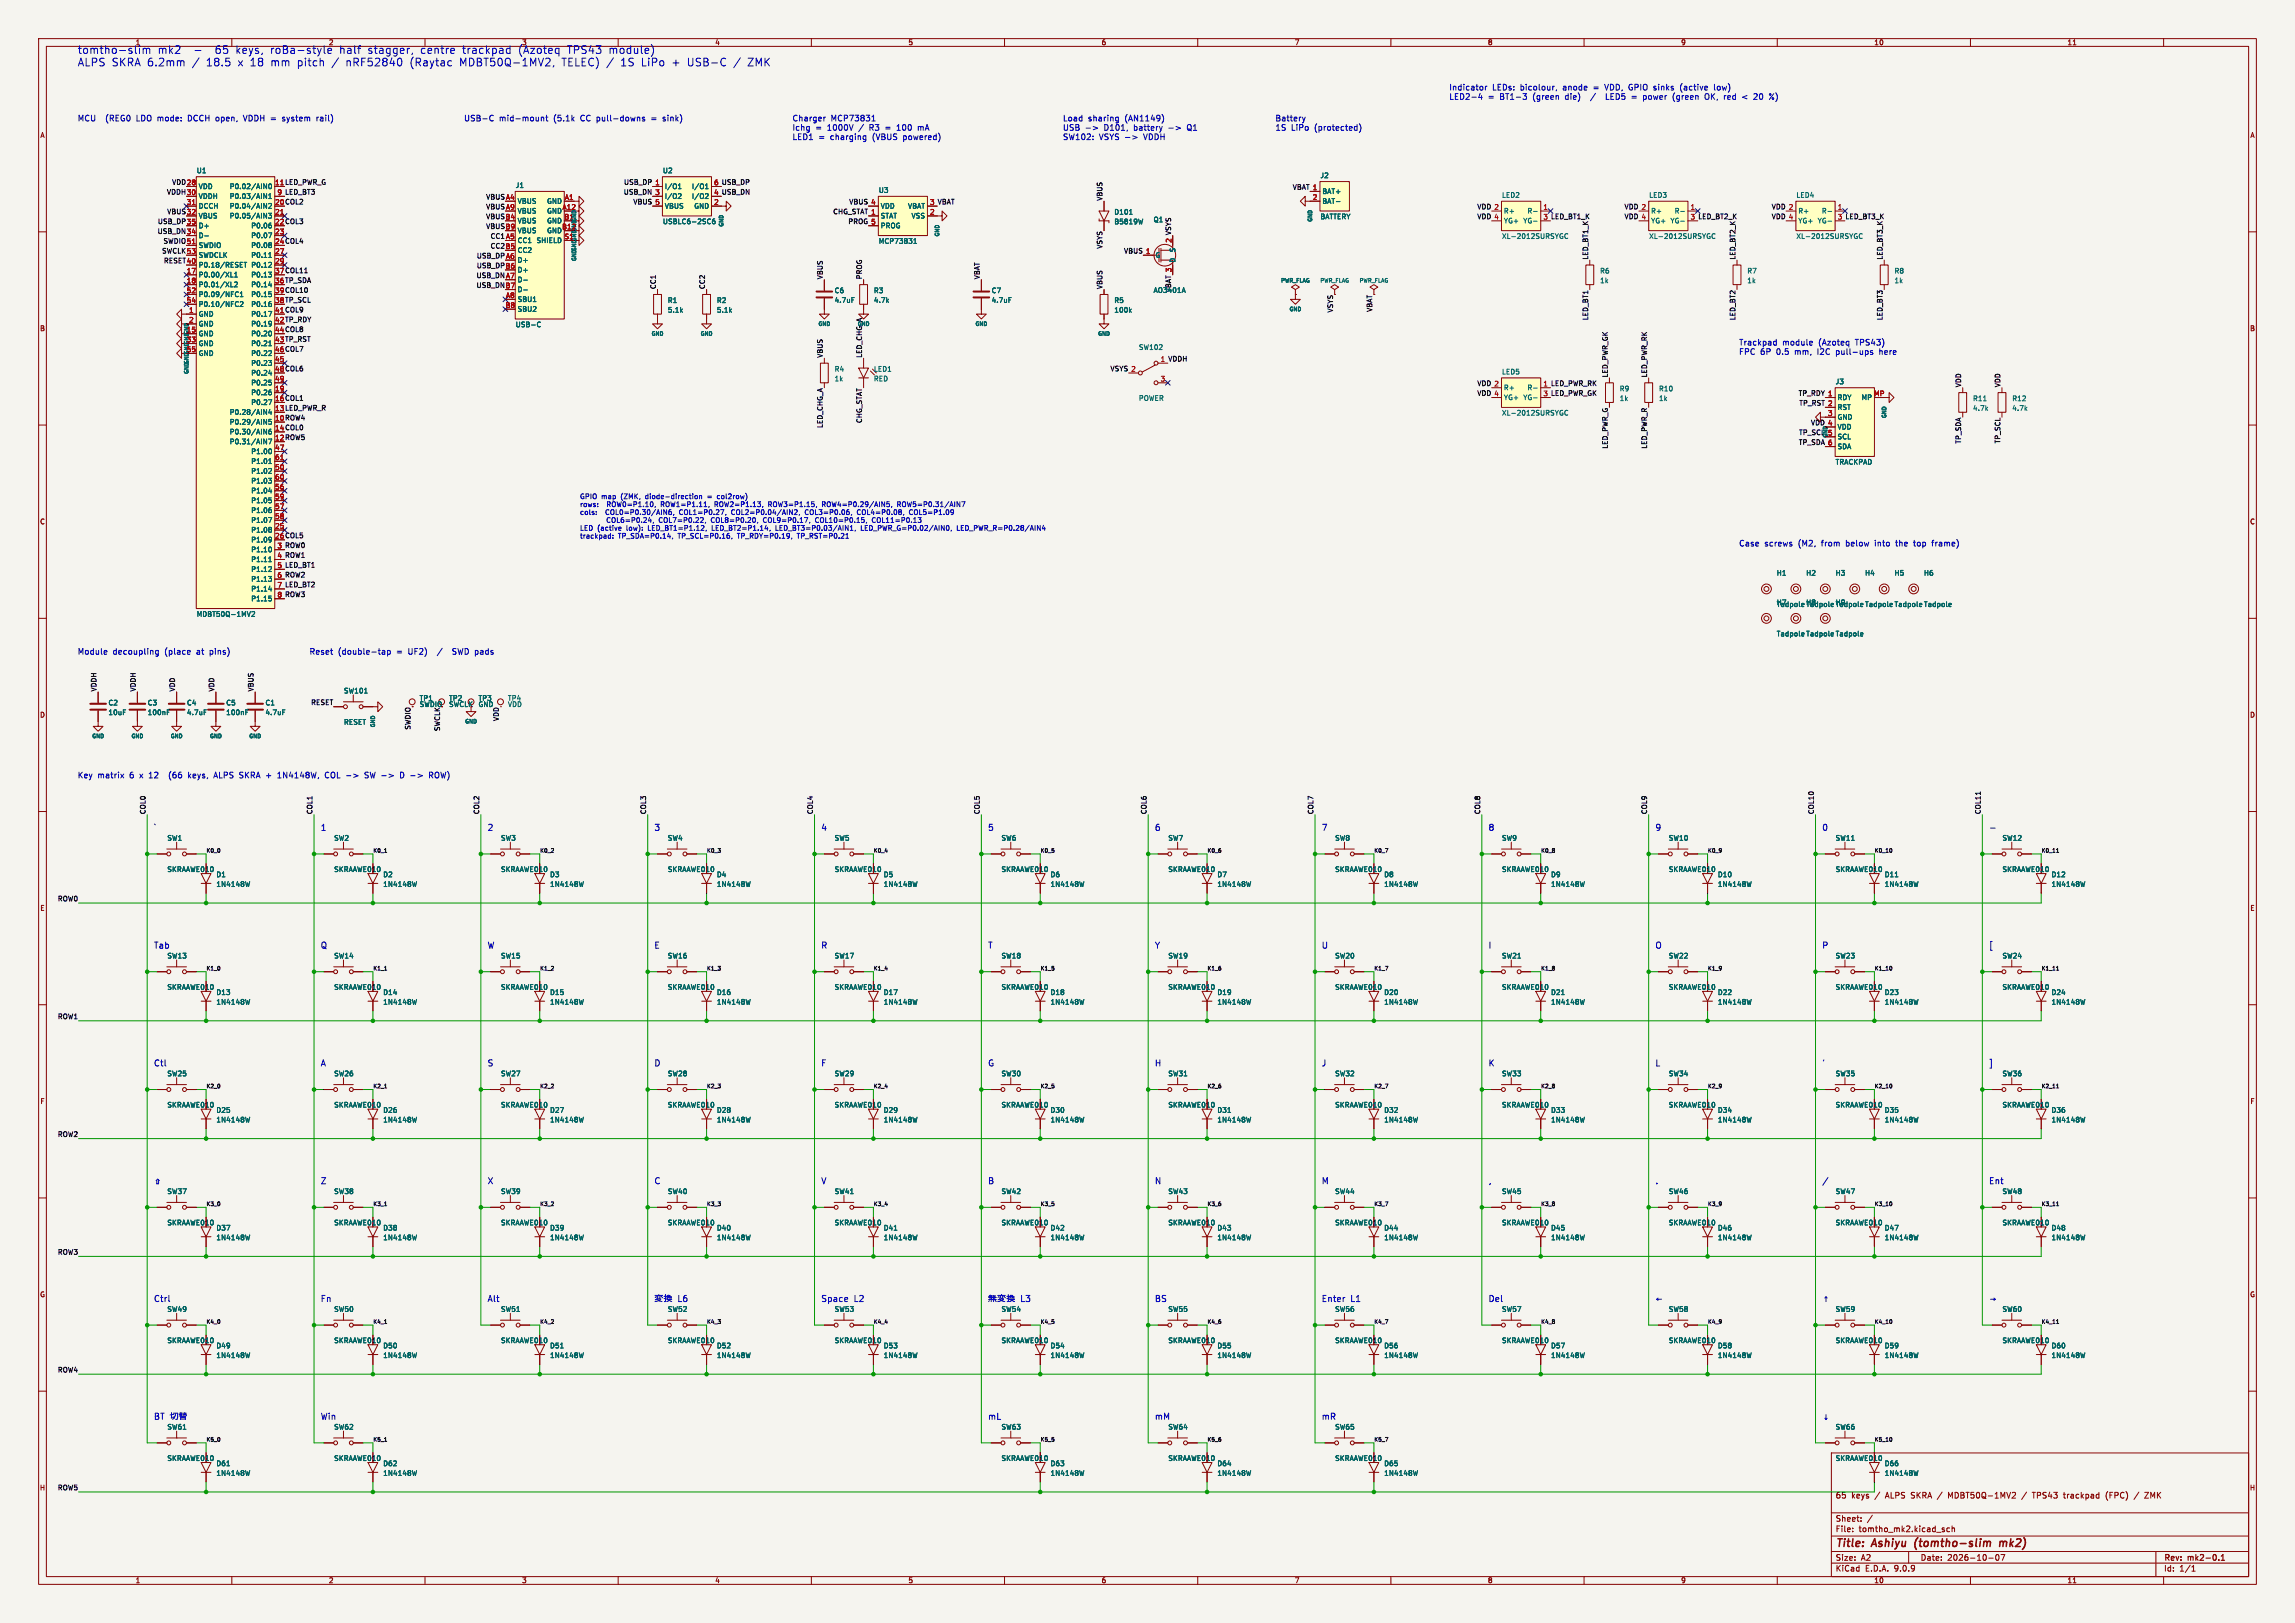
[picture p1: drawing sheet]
<svg xmlns="http://www.w3.org/2000/svg" width="594mm" height="420mm" viewBox="0 0 594 420" stroke-linecap="round" stroke-linejoin="round" font-family="sans-serif">
<defs><g id="words">
<g font-size="2.8" fill="#0000c2">
<text x="20" y="14.2">tomtho-slim</text>
<text x="20" y="17.4">ALPS SKRA 6.2mm</text>
<text x="40.7" y="14.2">mk2</text>
<text x="53.4" y="17.4">18.5</text>
<text x="55.7" y="14.2">65</text>
<text x="61.1" y="14.2">keys,</text>
<text x="61.6" y="17.4">x 18</text>
<text x="70.1" y="14.2">roBa-style</text>
<text x="70.2" y="17.4">mm</text>
<text x="77.1" y="17.4">pitch</text>
<text x="86.1" y="17.4">/</text>
<text x="88.1" y="14.2">half</text>
<text x="89.8" y="17.4">nRF52840</text>
<text x="95.5" y="14.2">stagger,</text>
<text x="106.4" y="17.4">(Raytac</text>
<text x="109.1" y="14.2">centre</text>
<text x="119.4" y="17.4">MDBT50Q-1MV2,</text>
<text x="120.1" y="14.2">trackpad</text>
<text x="134.6" y="14.2">(Azoteq</text>
<text x="145.9" y="17.4">TELEC) /</text>
<text x="147.3" y="14.2">TPS43</text>
<text x="158.1" y="14.2">module)</text>
<text x="161.2" y="17.4">1S</text>
<text x="166.6" y="17.4">LiPo</text>
<text x="174.6" y="17.4">+</text>
<text x="178.6" y="17.4">USB-C</text>
<text x="190.7" y="17.4">/</text>
<text x="194.4" y="17.4">ZMK</text>
</g>
<g font-size="2.8" fill="#840000">
<text x="475" y="400.9">Title:</text>
<text x="484.7" y="400.9">Ashiyu</text>
<text x="496.4" y="400.9">(tomtho-slim</text>
<text x="519.2" y="400.9">mk2)</text>
</g>
<g font-size="2.2" fill="#0000c2">
<text x="39.7" y="215.3">`</text>
<text x="82.9" y="215.3">1</text>
<text x="126.1" y="215.3">2</text>
<text x="169.3" y="215.3">3</text>
<text x="212.4" y="215.3">4</text>
<text x="255.6" y="215.3">5</text>
<text x="298.8" y="215.3">6</text>
<text x="342" y="215.3">7</text>
<text x="385.2" y="215.3">8</text>
<text x="428.3" y="215.3">9</text>
<text x="471.5" y="215.3">0</text>
<text x="39.7" y="245.8">Tab</text>
<text x="82.9" y="245.8">Q</text>
<text x="126.1" y="245.8">W</text>
<text x="169.3" y="245.8">E</text>
<text x="212.4" y="245.8">R</text>
<text x="255.6" y="245.8">T</text>
<text x="298.8" y="245.8">Y</text>
<text x="342" y="245.8">U</text>
<text x="385.2" y="245.8">I</text>
<text x="428.3" y="245.8">O</text>
<text x="471.5" y="245.8">P</text>
<text x="514.7" y="245.8">[</text>
<text x="39.7" y="276.2">Ctl</text>
<text x="82.9" y="276.2">A</text>
<text x="126.1" y="276.2">S</text>
<text x="169.3" y="276.2">D</text>
<text x="212.4" y="276.2">F</text>
<text x="255.6" y="276.2">G</text>
<text x="298.8" y="276.2">H</text>
<text x="342" y="276.2">J</text>
<text x="385.2" y="276.2">K</text>
<text x="428.3" y="276.2">L</text>
<text x="471.5" y="276.2">'</text>
<text x="514.7" y="276.2">]</text>
<text x="39.7" y="306.7">þÿ!ç</text>
<text x="82.9" y="306.7">Z</text>
<text x="126.1" y="306.7">X</text>
<text x="169.3" y="306.7">C</text>
<text x="212.4" y="306.7">V</text>
<text x="255.6" y="306.7">B</text>
<text x="298.8" y="306.7">N</text>
<text x="342" y="306.7">M</text>
<text x="385.2" y="306.7">,</text>
<text x="428.3" y="306.7">.</text>
<text x="514.7" y="306.7">Ent</text>
<text x="39.7" y="337.2">Ctrl</text>
<text x="82.9" y="337.2">Fn</text>
<text x="126.1" y="337.2">Alt</text>
<text x="169.3" y="337.2">þÿY cÛ</text>
<text x="175.3" y="337.2">L6</text>
<text x="212.4" y="337.2">Space</text>
<text x="221" y="337.2">L2</text>
<text x="255.6" y="337.2">þÿq!Y cÛL3</text>
<text x="298.8" y="337.2">BS</text>
<text x="342" y="337.2">Enter</text>
<text x="349.5" y="337.2">L1</text>
<text x="385.2" y="337.2">Del</text>
<text x="428.3" y="337.2">þÿ!•</text>
<text x="471.5" y="337.2">þÿ!‘</text>
<text x="514.7" y="337.2">þÿ!’</text>
<text x="82.9" y="367.7">Win</text>
<text x="255.6" y="367.7">mL</text>
<text x="298.8" y="367.7">mM</text>
<text x="342" y="367.7">mR</text>
<text x="471.5" y="367.7">þÿ!“</text>
</g>
<g font-size="2.1" fill="#0000c2">
<text x="375" y="23.7">Indicator</text>
<text x="386.2" y="23.7">LEDs:</text>
<text x="393.5" y="23.7">bicolour,</text>
<text x="404.7" y="23.7">anode</text>
<text x="412.7" y="23.7">=</text>
<text x="415.9" y="23.7">VDD, GPIO sinks</text>
<text x="435.8" y="23.7">(active</text>
<text x="444.7" y="23.7">low)</text>
<text x="375" y="26.1">LED2-4</text>
<text x="385.1" y="26.1">=</text>
<text x="388.2" y="26.1">BT1-3</text>
<text x="396.9" y="26.1">(green</text>
<text x="405.4" y="26.1">die)</text>
<text x="412.4" y="26.1">/</text>
<text x="416.5" y="26.1">LED5</text>
<text x="426.5" y="26.1">power</text>
<text x="434.3" y="26.1">(green</text>
<text x="442.8" y="26.1">OK,</text>
<text x="447.9" y="26.1">red</text>
<text x="455.9" y="26.1">20</text>
<text x="460.1" y="26.1">%)</text>
<text x="20" y="31.7">MCU</text>
<text x="27.4" y="31.7">(REG0</text>
<text x="35.5" y="31.7">LDO mode:</text>
<text x="49.1" y="31.7">DCCH open,</text>
<text x="63.8" y="31.7">VDDH =</text>
<text x="74.1" y="31.7">system</text>
<text x="83.1" y="31.7">rail)</text>
<text x="120" y="31.7">USB-C</text>
<text x="129.2" y="31.7">mid-mount</text>
<text x="143.3" y="31.7">(5.1k</text>
<text x="150.4" y="31.7">CC pull-downs</text>
<text x="169" y="31.7">=</text>
<text x="172.2" y="31.7">sink)</text>
<text x="205" y="31.7">Charger</text>
<text x="205" y="34.1">Ichg</text>
<text x="211" y="34.1">=</text>
<text x="214.2" y="34.1">1000V</text>
<text x="215" y="31.7">MCP73831</text>
<text x="222.5" y="34.1">/</text>
<text x="225.3" y="34.1">R3</text>
<text x="229.6" y="34.1">=</text>
<text x="232.7" y="34.1">100</text>
<text x="238.3" y="34.1">mA</text>
<text x="275" y="31.7">Load</text>
<text x="275" y="34.1">USB</text>
<text x="280.8" y="34.1">-&gt;</text>
<text x="281.6" y="31.7">sharing</text>
<text x="285.8" y="34.1">D101,</text>
<text x="291.2" y="31.7">(AN1149)</text>
<text x="293.6" y="34.1">battery</text>
<text x="307.7" y="34.1">Q1</text>
<text x="330" y="31.7">Battery</text>
<text x="330" y="34.1">1S</text>
<text x="334.2" y="34.1">LiPo</text>
<text x="340.2" y="34.1">(protected)</text>
<text x="205" y="36.5">LED1</text>
<text x="211.8" y="36.5">=</text>
<text x="215" y="36.5">charging</text>
<text x="226" y="36.5">(VBUS</text>
<text x="234.1" y="36.5">powered)</text>
<text x="275" y="36.5">SW102:</text>
<text x="284.4" y="36.5">VSYS -&gt;</text>
<text x="296.2" y="36.5">VDDH</text>
<text x="450" y="89.7">Trackpad</text>
<text x="461.3" y="89.7">module</text>
<text x="470.7" y="89.7">(Azoteq</text>
<text x="480.4" y="89.7">TPS43)</text>
<text x="450" y="92.1">FPC 6P</text>
<text x="459.8" y="92.1">0.5</text>
<text x="464.7" y="92.1">mm,</text>
<text x="470.7" y="92.1">I2C</text>
<text x="475.6" y="92.1">pull-ups</text>
<text x="487" y="92.1">here</text>
<text x="450" y="141.7">Case</text>
<text x="456.7" y="141.7">screws</text>
<text x="465.5" y="141.7">(M2,</text>
<text x="471.6" y="141.7">from</text>
<text x="478.1" y="141.7">below</text>
<text x="485.7" y="141.7">into</text>
<text x="491.3" y="141.7">the</text>
<text x="496.1" y="141.7">top</text>
<text x="501" y="141.7">frame)</text>
<text x="20" y="169.7">Module</text>
<text x="29.2" y="169.7">decoupling</text>
<text x="42.7" y="169.7">(place</text>
<text x="51" y="169.7">at</text>
<text x="54.6" y="169.7">pins)</text>
<text x="80" y="169.7">Reset</text>
<text x="87.4" y="169.7">(double-tap</text>
<text x="102.7" y="169.7">=</text>
<text x="105.8" y="169.7">UF2)</text>
<text x="113.7" y="169.7">/</text>
<text x="117.9" y="169.7">SWD pads</text>
<text x="20" y="201.7">Key</text>
<text x="25.2" y="201.7">matrix</text>
<text x="33.6" y="201.7">6</text>
<text x="36.3" y="201.7">x</text>
<text x="38.8" y="201.7">12</text>
<text x="44.3" y="201.7">(66</text>
<text x="49.5" y="201.7">keys,</text>
<text x="56.3" y="201.7">ALPS SKRA +</text>
<text x="73.2" y="201.7">1N4148W,</text>
<text x="85.7" y="201.7">COL -&gt;</text>
<text x="96.3" y="201.7">SW -&gt;</text>
<text x="105.7" y="201.7">D -&gt;</text>
<text x="113.5" y="201.7">ROW)</text>
</g>
<g font-size="2.1" fill="#840000">
<text x="475" y="388">65</text>
<text x="479.2" y="388">keys</text>
<text x="485.3" y="388">/</text>
<text x="488.2" y="388">ALPS SKRA /</text>
<text x="504.8" y="388">MDBT50Q-1MV2</text>
<text x="527" y="388">TPS43</text>
<text x="535.2" y="388">trackpad</text>
<text x="546.2" y="388">(FPC)</text>
<text x="556.7" y="388">ZMK</text>
<text x="475" y="394">Sheet:</text>
<text x="475" y="396.7">File:</text>
<text x="481.1" y="396.7">tomtho_mk2.kicad_sch</text>
<text x="475" y="406.9">KiCad</text>
<text x="475" y="404.1">Size:</text>
<text x="481.7" y="404.1">A2</text>
<text x="482.7" y="406.9">E.D.A.</text>
<text x="490.3" y="406.9">9.0.9</text>
<text x="497" y="404.1">Date:</text>
<text x="504" y="404.1">2026-10-07</text>
<text x="560" y="404.3">Rev:</text>
<text x="560" y="406.9">Id:</text>
<text x="564.1" y="406.9">1/1</text>
<text x="566.4" y="404.3">mk2-0.1</text>
</g>
<g font-size="1.8" fill="#0000c2">
<text x="35" y="11.9">1</text>
<text x="85" y="11.9">2</text>
<text x="135" y="11.9">3</text>
<text x="150" y="129.5">GPIO map</text>
<text x="150" y="131.5">rows:</text>
<text x="157.2" y="131.5">ROW0=P1.10,</text>
<text x="160.8" y="129.5">(ZMK,</text>
<text x="167.4" y="129.5">diode-direction</text>
<text x="171.4" y="131.5">ROW1=P1.11,</text>
<text x="183.6" y="129.5">=</text>
<text x="185.5" y="131.5">ROW2=P1.13,</text>
<text x="186.3" y="129.5">col2row)</text>
<text x="199.6" y="131.5">ROW3=P1.15,</text>
<text x="213.7" y="131.5">ROW4=P0.29/AIN5,</text>
<text x="233.4" y="131.5">ROW5=P0.31/AIN7</text>
<text x="150" y="133.6">cols:</text>
<text x="150" y="137.7">LED (active</text>
<text x="156.9" y="133.6">COL0=P0.30/AIN6,</text>
<text x="158.2" y="135.6">COL6=P0.24,</text>
<text x="162.3" y="137.7">low):</text>
<text x="168" y="137.7">LED_BT1=P1.12,</text>
<text x="171.9" y="135.6">COL7=P0.22,</text>
<text x="176.1" y="133.6">COL1=P0.27,</text>
<text x="184.7" y="137.7">LED_BT2=P1.14,</text>
<text x="185.6" y="135.6">COL8=P0.20,</text>
<text x="189.8" y="133.6">COL2=P0.04/AIN2,</text>
<text x="199.3" y="135.6">COL9=P0.17,</text>
<text x="201.5" y="137.7">LED_BT3=P0.03/AIN1,</text>
<text x="209.1" y="133.6">COL3=P0.06,</text>
<text x="213" y="135.6">COL10=P0.15,</text>
<text x="222.8" y="133.6">COL4=P0.08,</text>
<text x="223.7" y="137.7">LED_PWR_G=P0.02/AIN0,</text>
<text x="227.9" y="135.6">COL11=P0.13</text>
<text x="236.5" y="133.6">COL5=P1.09</text>
<text x="248.8" y="137.7">LED_PWR_R=P0.28/AIN4</text>
<text x="150" y="139.7">trackpad:</text>
<text x="160" y="139.7">TP_SDA=P0.14,</text>
<text x="175.6" y="139.7">TP_SCL=P0.16,</text>
<text x="191.2" y="139.7">TP_RDY=P0.19,</text>
<text x="206.9" y="139.7">TP_RST=P0.21</text>
</g>
<g font-size="1.8" fill="#840000">
<text x="185" y="11.9">4</text>
<text x="235" y="11.9">5</text>
<text x="285" y="11.9">6</text>
<text x="335" y="11.9">7</text>
<text x="385" y="11.9">8</text>
<text x="435" y="11.9">9</text>
<text x="485" y="11.9">10</text>
<text x="535" y="11.9">11</text>
<text x="10.3" y="35.9">A</text>
<text x="582.3" y="35.9">A</text>
<text x="71.1" y="53.1">20 COL2</text>
<text x="184.7" y="50.5">4 USB_DN</text>
<text x="71.1" y="58.2">22 COL3</text>
<text x="71.1" y="63.2">24 COL4</text>
<text x="303.3" y="62.9" transform="rotate(-90 303.3 62.9)">2 VSYS</text>
<text x="71.1" y="70.9">37 COL11</text>
<text x="71.1" y="73.4">36 TP_SDA</text>
<text x="71.1" y="75.9">39 COL10</text>
<text x="71.1" y="78.5">38 TP_SCL</text>
<text x="71.1" y="83.6">42 TP_RDY</text>
<text x="10.3" y="85.9">B</text>
<text x="71.1" y="86.1">44 COL8</text>
<text x="71.1" y="88.6">43 TP_RST</text>
<text x="582.3" y="85.9">B</text>
<text x="71.1" y="91.2">46 COL7</text>
<text x="71.1" y="96.3">48 COL6</text>
<text x="71.1" y="103.9">16 COL1</text>
<text x="71.1" y="106.4">13 LED_PWR_R</text>
<text x="71.1" y="109">10 ROW4</text>
<text x="71.1" y="111.5">14 COL0</text>
<text x="71.1" y="114">12 ROW5</text>
<text x="10.3" y="135.9">C</text>
<text x="582.3" y="135.9">C</text>
<text x="71.1" y="139.4">26 COL5</text>
<text x="71.7" y="144.5">4 ROW1</text>
<text x="10.3" y="185.9">D</text>
<text x="108.5" y="183.1">SWDIO</text>
<text x="116.1" y="183.1">SWCLK</text>
<text x="582.3" y="185.9">D</text>
<text x="106.3" y="188.9" transform="rotate(-90 106.3 188.9)">SWDIO</text>
<text x="10.3" y="235.9">E</text>
<text x="582.3" y="235.9">E</text>
<text x="10.3" y="285.9">F</text>
<text x="582.3" y="285.9">F</text>
<text x="10.3" y="335.9">G</text>
<text x="582.3" y="335.9">G</text>
<text x="10.2" y="385.9">H</text>
<text x="582.2" y="385.9">H</text>
<text x="35" y="409.9">1</text>
<text x="85" y="409.9">2</text>
<text x="135" y="409.9">3</text>
<text x="185" y="409.9">4</text>
<text x="235" y="409.9">5</text>
<text x="285" y="409.9">6</text>
<text x="335" y="409.9">7</text>
<text x="385" y="409.9">8</text>
<text x="435" y="409.9">9</text>
<text x="485" y="409.9">10</text>
<text x="535" y="409.9">11</text>
</g>
<g font-size="1.8" fill="#0f0f0f">
<text x="44.4" y="47.9">VDD28</text>
<text x="161.4" y="47.9">USB_DP 1</text>
<text x="43.1" y="50.5">VDDH30</text>
<text x="71.7" y="50.5">9 LED_BT3</text>
<text x="125.7" y="51.7">VBUS A4</text>
<text x="161.3" y="50.5">USB_DN 3</text>
<text x="163.8" y="53">VBUS 5</text>
<text x="184.7" y="48">6 USB_DP</text>
<text x="219.7" y="53">VBUS 4</text>
<text x="240.6" y="53.1">3 VBAT</text>
<text x="285.4" y="52.1" transform="rotate(-90 285.4 52.1)">VBUS</text>
<text x="334.5" y="49.2">VBAT 1</text>
<text x="40.7" y="58.1">USB_DP 35</text>
<text x="43.2" y="55.5">VBUS32</text>
<text x="125.7" y="54.3">VBUS A9</text>
<text x="125.7" y="56.8">VBUSB4</text>
<text x="125.7" y="59.3">VBUSB9</text>
<text x="215.5" y="55.5">CHG_STAT 1</text>
<text x="219.4" y="58.1">PROG 5</text>
<text x="382.2" y="56.8">VDD 4</text>
<text x="382.2" y="54.3">VDD 2</text>
<text x="399.3" y="56.9">3 LED_BT1_K</text>
<text x="420.3" y="56.8">VDD 4</text>
<text x="420.3" y="54.3">VDD 2</text>
<text x="437.4" y="56.9">3 LED_BT2_K</text>
<text x="458.4" y="56.8">VDD 4</text>
<text x="458.4" y="54.3">VDD 2</text>
<text x="475.5" y="56.9">3 LED_BT3_K</text>
<text x="40.7" y="60.6">USB_DN 34</text>
<text x="41.8" y="65.7">SWCLK53</text>
<text x="42.2" y="63.2">SWDIO51</text>
<text x="126.9" y="61.9">CC1 A5</text>
<text x="126.9" y="64.4">CC2 B5</text>
<text x="285.4" y="64.5" transform="rotate(-90 285.4 64.5)">VSYS</text>
<text x="290.8" y="65.7">VBUS 1</text>
<text x="42.3" y="68.2">RESET40</text>
<text x="123.3" y="69.5">USB_DP B6</text>
<text x="123.3" y="67">USB_DP A6</text>
<text x="411.1" y="67.3" transform="rotate(-90 411.1 67.3)">LED_BT1_K</text>
<text x="449.2" y="67.3" transform="rotate(-90 449.2 67.3)">LED_BT2_K</text>
<text x="487.3" y="67.3" transform="rotate(-90 487.3 67.3)">LED_BT3_K</text>
<text x="123.2" y="72">USB_DN A7</text>
<text x="123.2" y="74.6">USB_DN B7</text>
<text x="169.8" y="74.9" transform="rotate(-90 169.8 74.9)">CC1</text>
<text x="182.5" y="74.9" transform="rotate(-90 182.5 74.9)">CC2</text>
<text x="213" y="72.4" transform="rotate(-90 213 72.4)">VBUS</text>
<text x="223.2" y="72.4" transform="rotate(-90 223.2 72.4)">PROG</text>
<text x="253.7" y="72.4" transform="rotate(-90 253.7 72.4)">VBAT</text>
<text x="285.4" y="74.9" transform="rotate(-90 285.4 74.9)">VBUS</text>
<text x="345.1" y="81" transform="rotate(-90 345.1 81)">VSYS</text>
<text x="355.3" y="80.8" transform="rotate(-90 355.3 80.8)">VBAT</text>
<text x="411.1" y="83" transform="rotate(-90 411.1 83)">LED_BT1</text>
<text x="449.2" y="83" transform="rotate(-90 449.2 83)">LED_BT2</text>
<text x="487.3" y="83" transform="rotate(-90 487.3 83)">LED_BT3</text>
<text x="213" y="92.7" transform="rotate(-90 213 92.7)">VBUS</text>
<text x="223.2" y="92.7" transform="rotate(-90 223.2 92.7)">LED_CHG_A</text>
<text x="300.3" y="93.7">1 VDDH</text>
<text x="287.3" y="96.2">VSYS 2</text>
<text x="382.2" y="100">VDD 2</text>
<text x="399.3" y="100.1">1 LED_PWR_RK</text>
<text x="416.2" y="97.8" transform="rotate(-90 416.2 97.8)">LED_PWR_GK</text>
<text x="426.4" y="97.8" transform="rotate(-90 426.4 97.8)">LED_PWR_RK</text>
<text x="507.7" y="100.3" transform="rotate(-90 507.7 100.3)">VDD</text>
<text x="517.8" y="100.3" transform="rotate(-90 517.8 100.3)">VDD</text>
<text x="382.2" y="102.5">VDD 4</text>
<text x="399.3" y="102.6">3 LED_PWR_GK</text>
<text x="465.4" y="102.5">TP_RDY 1</text>
<text x="465.6" y="105.1">TP_RST 2</text>
<text x="213" y="110.9" transform="rotate(-90 213 110.9)">LED_CHG_A</text>
<text x="223.2" y="109.6" transform="rotate(-90 223.2 109.6)">CHG_STAT</text>
<text x="465.5" y="112.7">TP_SCL 5</text>
<text x="468.6" y="110.1">VDD 4</text>
<text x="416.2" y="116.3" transform="rotate(-90 416.2 116.3)">LED_PWR_G</text>
<text x="426.4" y="116.3" transform="rotate(-90 426.4 116.3)">LED_PWR_R</text>
<text x="465.5" y="115.2">TP_SDA 6</text>
<text x="507.7" y="114.9" transform="rotate(-90 507.7 114.9)">TP_SDA</text>
<text x="517.8" y="114.9" transform="rotate(-90 517.8 114.9)">TP_SCL</text>
<text x="71.7" y="142">3 ROW0</text>
<text x="71.7" y="147.1">5 LED_BT1</text>
<text x="71.7" y="149.6">6 ROW2</text>
<text x="71.7" y="152.1">7 LED_BT2</text>
<text x="71.7" y="154.7">8 ROW3</text>
<text x="25.1" y="179.1" transform="rotate(-90 25.1 179.1)">VDDH</text>
<text x="35.2" y="179.1" transform="rotate(-90 35.2 179.1)">VDDH</text>
<text x="45.4" y="179.1" transform="rotate(-90 45.4 179.1)">VDD</text>
<text x="55.5" y="179.1" transform="rotate(-90 55.5 179.1)">VDD</text>
<text x="65.7" y="179.1" transform="rotate(-90 65.7 179.1)">VBUS</text>
<text x="80.4" y="182.5">RESET</text>
<text x="114" y="189.3" transform="rotate(-90 114 189.3)">SWCLK</text>
<text x="37.8" y="210.8" transform="rotate(-90 37.8 210.8)">COL0</text>
<text x="80.9" y="210.8" transform="rotate(-90 80.9 210.8)">COL1</text>
<text x="124.1" y="210.8" transform="rotate(-90 124.1 210.8)">COL2</text>
<text x="167.3" y="210.8" transform="rotate(-90 167.3 210.8)">COL3</text>
<text x="210.5" y="210.8" transform="rotate(-90 210.5 210.8)">COL4</text>
<text x="253.7" y="210.8" transform="rotate(-90 253.7 210.8)">COL5</text>
<text x="296.8" y="210.8" transform="rotate(-90 296.8 210.8)">COL6</text>
<text x="340" y="210.8" transform="rotate(-90 340 210.8)">COL7</text>
<text x="383.2" y="210.8" transform="rotate(-90 383.2 210.8)">COL8</text>
<text x="426.4" y="210.8" transform="rotate(-90 426.4 210.8)">COL9</text>
<text x="469.6" y="210.8" transform="rotate(-90 469.6 210.8)">COL10</text>
<text x="512.7" y="210.8" transform="rotate(-90 512.7 210.8)">COL11</text>
<text x="14.9" y="233.3">ROW0</text>
<text x="14.9" y="263.8">ROW1</text>
<text x="14.9" y="294.3">ROW2</text>
<text x="14.9" y="324.8">ROW3</text>
<text x="14.9" y="355.3">ROW4</text>
<text x="14.9" y="385.7">ROW5</text>
</g>
<g font-size="1.8" fill="#006464">
<text x="50.8" y="45">U1</text>
<text x="171.5" y="45">U2</text>
<text x="341.6" y="46.3">J2</text>
<text x="51.3" y="49.1">VDD</text>
<text x="51.3" y="51.7">VDDH</text>
<text x="59.3" y="49.1">P0.02/AIN0</text>
<text x="59.3" y="51.7">P0.03/AIN1</text>
<text x="133.4" y="48.8">J1</text>
<text x="133.9" y="52.9">VBUS</text>
<text x="141.5" y="52.9">GND</text>
<text x="172" y="49.1">I/O1</text>
<text x="172" y="51.7">I/O2</text>
<text x="179" y="49.1">I/O1</text>
<text x="179" y="51.7">I/O2</text>
<text x="227.3" y="50.1">U3</text>
<text x="342.1" y="50.4">BAT+</text>
<text x="342.1" y="52.9">BAT-</text>
<text x="388.6" y="51.4">LED2</text>
<text x="426.7" y="51.4">LED3</text>
<text x="464.8" y="51.4">LED4</text>
<text x="51.3" y="54.2">DCCH</text>
<text x="51.3" y="56.7">VBUS</text>
<text x="51.3" y="59.3">D+</text>
<text x="59.3" y="54.2">P0.04/AIN2</text>
<text x="59.3" y="56.7">P0.05/AIN3</text>
<text x="64.9" y="59.3">P0.06</text>
<text x="133.9" y="55.5">VBUS</text>
<text x="133.9" y="58">VBUS</text>
<text x="141.5" y="55.5">GND</text>
<text x="141.5" y="58">GND</text>
<text x="146" y="56.9">B1</text>
<text x="171.5" y="58.2">USBLC6-2SC6</text>
<text x="172" y="54.2">VBUS</text>
<text x="179.6" y="54.2">GND</text>
<text x="227.8" y="54.2">VDD</text>
<text x="227.8" y="56.7">STAT</text>
<text x="227.8" y="59.3">PROG</text>
<text x="234.9" y="54.2">VBAT</text>
<text x="235.8" y="56.7">VSS</text>
<text x="288.3" y="55.7">D101</text>
<text x="288.3" y="58.2">B5819W</text>
<text x="298.5" y="57.7">Q1</text>
<text x="341.6" y="56.9">BATTERY</text>
<text x="389.1" y="55.5">R+</text>
<text x="389.1" y="58">YG+</text>
<text x="394.1" y="58">YG-</text>
<text x="395.2" y="55.5">R-</text>
<text x="427.2" y="55.5">R+</text>
<text x="427.2" y="58">YG+</text>
<text x="432.2" y="58">YG-</text>
<text x="433.3" y="55.5">R-</text>
<text x="465.3" y="55.5">R+</text>
<text x="465.3" y="58">YG+</text>
<text x="470.3" y="58">YG-</text>
<text x="471.4" y="55.5">R-</text>
<text x="51.3" y="61.8">D-</text>
<text x="51.3" y="64.4">SWDIO</text>
<text x="64.9" y="61.8">P0.07</text>
<text x="64.9" y="64.4">P0.08</text>
<text x="133.9" y="60.6">VBUS</text>
<text x="133.9" y="63.1">CC1</text>
<text x="133.9" y="65.6">CC2</text>
<text x="138.7" y="63.1">SHIELD</text>
<text x="141.5" y="60.6">GND</text>
<text x="227.3" y="63.3">MCP73831</text>
<text x="304.4" y="65.4" transform="rotate(-90 304.4 65.4)">S</text>
<text x="388.6" y="62">XL-2012SURSYGC</text>
<text x="426.7" y="62">XL-2012SURSYGC</text>
<text x="464.8" y="62">XL-2012SURSYGC</text>
<text x="51.3" y="66.9">SWDCLK</text>
<text x="51.3" y="69.4">P0.18/RESET</text>
<text x="51.3" y="72">P0.00/XL1</text>
<text x="64.9" y="66.9">P0.11</text>
<text x="64.9" y="69.4">P0.12</text>
<text x="64.9" y="72">P0.13</text>
<text x="133.9" y="68.2">D+</text>
<text x="133.9" y="70.7">D+</text>
<text x="299" y="66.9">G</text>
<text x="304.4" y="68.1" transform="rotate(-90 304.4 68.1)">D</text>
<text x="414" y="71">R6</text>
<text x="452.1" y="71">R7</text>
<text x="490.2" y="71">R8</text>
<text x="51.3" y="74.5">P0.01/XL2</text>
<text x="51.3" y="77.1">P0.09/NFC1</text>
<text x="64.9" y="74.5">P0.14</text>
<text x="64.9" y="77.1">P0.15</text>
<text x="133.9" y="73.3">D-</text>
<text x="133.9" y="75.8">D-</text>
<text x="215.9" y="76.1">C6</text>
<text x="226.1" y="76.1">R3</text>
<text x="256.5" y="76.1">C7</text>
<text x="298.5" y="76">AO3401A</text>
<text x="303.2" y="75.7" transform="rotate(-90 303.2 75.7)">VBAT 3</text>
<text x="414" y="73.5">1k</text>
<text x="452.1" y="73.5">1k</text>
<text x="490.2" y="73.5">1k</text>
<text x="51.3" y="79.6">P0.10/NFC2</text>
<text x="51.3" y="82.1">GND</text>
<text x="64.9" y="79.6">P0.16</text>
<text x="64.9" y="82.1">P0.17</text>
<text x="133.9" y="78.3">SBU1</text>
<text x="133.9" y="80.9">SBU2</text>
<text x="172.7" y="78.6">R1</text>
<text x="172.7" y="81.1">5.1k</text>
<text x="185.4" y="78.6">R2</text>
<text x="185.4" y="81.1">5.1k</text>
<text x="215.9" y="78.6">4.7uF</text>
<text x="226.1" y="78.6">4.7k</text>
<text x="256.5" y="78.6">4.7uF</text>
<text x="288.3" y="78.6">R5</text>
<text x="288.3" y="81.1">100k</text>
<text x="51.3" y="84.7">GND</text>
<text x="51.3" y="87.2">GND</text>
<text x="51.3" y="89.8">GND</text>
<text x="64.9" y="84.7">P0.19</text>
<text x="64.9" y="87.2">P0.20</text>
<text x="64.9" y="89.8">P0.21</text>
<text x="133.4" y="84.9">USB-C</text>
<text x="51.3" y="92.3">GND</text>
<text x="64.9" y="92.3">P0.22</text>
<text x="64.9" y="94.8">P0.23</text>
<text x="294.6" y="90.7">SW102</text>
<text x="64.9" y="97.4">P0.24</text>
<text x="64.9" y="99.9">P0.25</text>
<text x="215.9" y="96.4">R4</text>
<text x="215.9" y="98.9">1k</text>
<text x="226.1" y="96.4">LED1</text>
<text x="226.1" y="98.9">RED</text>
<text x="388.6" y="97.1">LED5</text>
<text x="389.1" y="101.2">R+</text>
<text x="395.2" y="101.2">R-</text>
<text x="419.1" y="101.5">R9</text>
<text x="429.3" y="101.5">R10</text>
<text x="475" y="99.6">J3</text>
<text x="59.3" y="107.5">P0.28/AIN4</text>
<text x="64.9" y="102.5">P0.26</text>
<text x="64.9" y="105">P0.27</text>
<text x="294.6" y="103.9">POWER</text>
<text x="388.6" y="107.7">XL-2012SURSYGC</text>
<text x="389.1" y="103.7">YG+</text>
<text x="394.1" y="103.7">YG-</text>
<text x="419.1" y="104">1k</text>
<text x="429.3" y="104">1k</text>
<text x="475.5" y="103.7">RDY</text>
<text x="475.5" y="106.3">RST</text>
<text x="481.7" y="103.7">MP</text>
<text x="510.5" y="106.5">4.7k</text>
<text x="510.5" y="104">R11</text>
<text x="520.7" y="106.5">4.7k</text>
<text x="520.7" y="104">R12</text>
<text x="59.3" y="110.1">P0.29/AIN5</text>
<text x="59.3" y="112.6">P0.30/AIN6</text>
<text x="475.5" y="108.8">GND</text>
<text x="475.5" y="111.4">VDD</text>
<text x="475.5" y="113.9">SCL</text>
<text x="59.3" y="115.2">P0.31/AIN7</text>
<text x="64.9" y="117.7">P1.00</text>
<text x="475.5" y="116.4">SDA</text>
<text x="64.9" y="120.2">P1.01</text>
<text x="64.9" y="122.8">P1.02</text>
<text x="64.9" y="125.3">P1.03</text>
<text x="475" y="120.4">TRACKPAD</text>
<text x="64.9" y="127.9">P1.04</text>
<text x="64.9" y="130.4">P1.05</text>
<text x="64.9" y="132.9">P1.06</text>
<text x="64.9" y="135.5">P1.07</text>
<text x="64.9" y="138">P1.08</text>
<text x="64.9" y="140.6">P1.09</text>
<text x="64.9" y="143.1">P1.10</text>
<text x="64.9" y="145.6">P1.11</text>
<text x="64.9" y="148.2">P1.12</text>
<text x="459.7" y="149.2">H1</text>
<text x="467.4" y="149.2">H2</text>
<text x="475" y="149.2">H3</text>
<text x="482.6" y="149.2">H4</text>
<text x="490.2" y="149.2">H5</text>
<text x="497.8" y="149.2">H6</text>
<text x="64.9" y="150.7">P1.13</text>
<text x="64.9" y="153.3">P1.14</text>
<text x="64.9" y="155.8">P1.15</text>
<text x="50.8" y="159.8">MDBT50Q-1MV2</text>
<text x="459.7" y="157.3">Tadpole Tadpole Tadpole Tadpole Tadpole Tadpole</text>
<text x="459.7" y="156.8">H7</text>
<text x="467.4" y="156.8">H8</text>
<text x="475" y="156.8">H9</text>
<text x="459.7" y="164.9">Tadpole Tadpole Tadpole</text>
<text x="88.9" y="179.6">SW101</text>
<text x="27.9" y="182.7">C2</text>
<text x="27.9" y="185.2">10uF</text>
<text x="38.1" y="182.7">C3</text>
<text x="38.1" y="185.2">100nF</text>
<text x="48.3" y="182.7">C4</text>
<text x="48.3" y="185.2">4.7uF</text>
<text x="58.4" y="182.7">C5</text>
<text x="58.4" y="185.2">100nF</text>
<text x="68.6" y="182.7">C1</text>
<text x="68.6" y="185.2">4.7uF</text>
<text x="108.5" y="181.5">TP1</text>
<text x="116.1" y="181.5">TP2</text>
<text x="123.7" y="181.5">TP3</text>
<text x="123.7" y="183.1">GND</text>
<text x="131.3" y="181.5">TP4</text>
<text x="131.3" y="183.1">VDD</text>
<text x="88.9" y="187.7">RESET</text>
<text x="129.2" y="186.7" transform="rotate(-90 129.2 186.7)">VDD</text>
<text x="43.2" y="217.7">SW1</text>
<text x="86.4" y="217.7">SW2</text>
<text x="129.5" y="217.7">SW3</text>
<text x="172.7" y="217.7">SW4</text>
<text x="215.9" y="217.7">SW5</text>
<text x="259.1" y="217.7">SW6</text>
<text x="302.3" y="217.7">SW7</text>
<text x="345.4" y="217.7">SW8</text>
<text x="388.6" y="217.7">SW9</text>
<text x="431.8" y="217.7">SW10</text>
<text x="475" y="217.7">SW11</text>
<text x="518.2" y="217.7">SW12</text>
<text x="43.2" y="225.8">SKRAAWE010</text>
<text x="55.9" y="227.2">D1</text>
<text x="86.4" y="225.8">SKRAAWE010</text>
<text x="99.1" y="227.2">D2</text>
<text x="129.5" y="225.8">SKRAAWE010</text>
<text x="142.2" y="227.2">D3</text>
<text x="172.7" y="225.8">SKRAAWE010</text>
<text x="185.4" y="227.2">D4</text>
<text x="215.9" y="225.8">SKRAAWE010</text>
<text x="228.6" y="227.2">D5</text>
<text x="259.1" y="225.8">SKRAAWE010</text>
<text x="271.8" y="227.2">D6</text>
<text x="302.3" y="225.8">SKRAAWE010</text>
<text x="315" y="227.2">D7</text>
<text x="345.4" y="225.8">SKRAAWE010</text>
<text x="358.1" y="227.2">D8</text>
<text x="388.6" y="225.8">SKRAAWE010</text>
<text x="401.3" y="227.2">D9</text>
<text x="431.8" y="225.8">SKRAAWE010</text>
<text x="444.5" y="227.2">D10</text>
<text x="475" y="225.8">SKRAAWE010</text>
<text x="487.7" y="227.2">D11</text>
<text x="518.2" y="225.8">SKRAAWE010</text>
<text x="530.9" y="227.2">D12</text>
<text x="55.9" y="229.7">1N4148W</text>
<text x="99.1" y="229.7">1N4148W</text>
<text x="142.2" y="229.7">1N4148W</text>
<text x="185.4" y="229.7">1N4148W</text>
<text x="228.6" y="229.7">1N4148W</text>
<text x="271.8" y="229.7">1N4148W</text>
<text x="315" y="229.7">1N4148W</text>
<text x="358.1" y="229.7">1N4148W</text>
<text x="401.3" y="229.7">1N4148W</text>
<text x="444.5" y="229.7">1N4148W</text>
<text x="487.7" y="229.7">1N4148W</text>
<text x="530.9" y="229.7">1N4148W</text>
<text x="43.2" y="248.2">SW13</text>
<text x="86.4" y="248.2">SW14</text>
<text x="129.5" y="248.2">SW15</text>
<text x="172.7" y="248.2">SW16</text>
<text x="215.9" y="248.2">SW17</text>
<text x="259.1" y="248.2">SW18</text>
<text x="302.3" y="248.2">SW19</text>
<text x="345.4" y="248.2">SW20</text>
<text x="388.6" y="248.2">SW21</text>
<text x="431.8" y="248.2">SW22</text>
<text x="475" y="248.2">SW23</text>
<text x="518.2" y="248.2">SW24</text>
<text x="43.2" y="256.3">SKRAAWE010</text>
<text x="55.9" y="257.7">D13</text>
<text x="86.4" y="256.3">SKRAAWE010</text>
<text x="99.1" y="257.7">D14</text>
<text x="129.5" y="256.3">SKRAAWE010</text>
<text x="142.2" y="257.7">D15</text>
<text x="172.7" y="256.3">SKRAAWE010</text>
<text x="185.4" y="257.7">D16</text>
<text x="215.9" y="256.3">SKRAAWE010</text>
<text x="228.6" y="257.7">D17</text>
<text x="259.1" y="256.3">SKRAAWE010</text>
<text x="271.8" y="257.7">D18</text>
<text x="302.3" y="256.3">SKRAAWE010</text>
<text x="315" y="257.7">D19</text>
<text x="345.4" y="256.3">SKRAAWE010</text>
<text x="358.1" y="257.7">D20</text>
<text x="388.6" y="256.3">SKRAAWE010</text>
<text x="401.3" y="257.7">D21</text>
<text x="431.8" y="256.3">SKRAAWE010</text>
<text x="444.5" y="257.7">D22</text>
<text x="475" y="256.3">SKRAAWE010</text>
<text x="487.7" y="257.7">D23</text>
<text x="518.2" y="256.3">SKRAAWE010</text>
<text x="530.9" y="257.7">D24</text>
<text x="55.9" y="260.2">1N4148W</text>
<text x="99.1" y="260.2">1N4148W</text>
<text x="142.2" y="260.2">1N4148W</text>
<text x="185.4" y="260.2">1N4148W</text>
<text x="228.6" y="260.2">1N4148W</text>
<text x="271.8" y="260.2">1N4148W</text>
<text x="315" y="260.2">1N4148W</text>
<text x="358.1" y="260.2">1N4148W</text>
<text x="401.3" y="260.2">1N4148W</text>
<text x="444.5" y="260.2">1N4148W</text>
<text x="487.7" y="260.2">1N4148W</text>
<text x="530.9" y="260.2">1N4148W</text>
<text x="43.2" y="278.7">SW25</text>
<text x="86.4" y="278.7">SW26</text>
<text x="129.5" y="278.7">SW27</text>
<text x="172.7" y="278.7">SW28</text>
<text x="215.9" y="278.7">SW29</text>
<text x="259.1" y="278.7">SW30</text>
<text x="302.3" y="278.7">SW31</text>
<text x="345.4" y="278.7">SW32</text>
<text x="388.6" y="278.7">SW33</text>
<text x="431.8" y="278.7">SW34</text>
<text x="475" y="278.7">SW35</text>
<text x="518.2" y="278.7">SW36</text>
<text x="43.2" y="286.8">SKRAAWE010</text>
<text x="86.4" y="286.8">SKRAAWE010</text>
<text x="129.5" y="286.8">SKRAAWE010</text>
<text x="172.7" y="286.8">SKRAAWE010</text>
<text x="215.9" y="286.8">SKRAAWE010</text>
<text x="259.1" y="286.8">SKRAAWE010</text>
<text x="302.3" y="286.8">SKRAAWE010</text>
<text x="345.4" y="286.8">SKRAAWE010</text>
<text x="388.6" y="286.8">SKRAAWE010</text>
<text x="431.8" y="286.8">SKRAAWE010</text>
<text x="475" y="286.8">SKRAAWE010</text>
<text x="518.2" y="286.8">SKRAAWE010</text>
<text x="55.9" y="288.2">D25</text>
<text x="55.9" y="290.7">1N4148W</text>
<text x="99.1" y="288.2">D26</text>
<text x="99.1" y="290.7">1N4148W</text>
<text x="142.2" y="288.2">D27</text>
<text x="142.2" y="290.7">1N4148W</text>
<text x="185.4" y="288.2">D28</text>
<text x="185.4" y="290.7">1N4148W</text>
<text x="228.6" y="288.2">D29</text>
<text x="228.6" y="290.7">1N4148W</text>
<text x="271.8" y="288.2">D30</text>
<text x="271.8" y="290.7">1N4148W</text>
<text x="315" y="288.2">D31</text>
<text x="315" y="290.7">1N4148W</text>
<text x="358.1" y="288.2">D32</text>
<text x="358.1" y="290.7">1N4148W</text>
<text x="401.3" y="288.2">D33</text>
<text x="401.3" y="290.7">1N4148W</text>
<text x="444.5" y="288.2">D34</text>
<text x="444.5" y="290.7">1N4148W</text>
<text x="487.7" y="288.2">D35</text>
<text x="487.7" y="290.7">1N4148W</text>
<text x="530.9" y="288.2">D36</text>
<text x="530.9" y="290.7">1N4148W</text>
<text x="43.2" y="309.2">SW37</text>
<text x="86.4" y="309.2">SW38</text>
<text x="129.5" y="309.2">SW39</text>
<text x="172.7" y="309.2">SW40</text>
<text x="215.9" y="309.2">SW41</text>
<text x="259.1" y="309.2">SW42</text>
<text x="302.3" y="309.2">SW43</text>
<text x="345.4" y="309.2">SW44</text>
<text x="388.6" y="309.2">SW45</text>
<text x="431.8" y="309.2">SW46</text>
<text x="475" y="309.2">SW47</text>
<text x="518.2" y="309.2">SW48</text>
<text x="43.2" y="317.3">SKRAAWE010</text>
<text x="86.4" y="317.3">SKRAAWE010</text>
<text x="129.5" y="317.3">SKRAAWE010</text>
<text x="172.7" y="317.3">SKRAAWE010</text>
<text x="215.9" y="317.3">SKRAAWE010</text>
<text x="259.1" y="317.3">SKRAAWE010</text>
<text x="302.3" y="317.3">SKRAAWE010</text>
<text x="345.4" y="317.3">SKRAAWE010</text>
<text x="388.6" y="317.3">SKRAAWE010</text>
<text x="431.8" y="317.3">SKRAAWE010</text>
<text x="475" y="317.3">SKRAAWE010</text>
<text x="518.2" y="317.3">SKRAAWE010</text>
<text x="55.9" y="318.6">D37</text>
<text x="55.9" y="321.1">1N4148W</text>
<text x="99.1" y="318.6">D38</text>
<text x="99.1" y="321.1">1N4148W</text>
<text x="142.2" y="318.6">D39</text>
<text x="142.2" y="321.1">1N4148W</text>
<text x="185.4" y="318.6">D40</text>
<text x="185.4" y="321.1">1N4148W</text>
<text x="228.6" y="318.6">D41</text>
<text x="228.6" y="321.1">1N4148W</text>
<text x="271.8" y="318.6">D42</text>
<text x="271.8" y="321.1">1N4148W</text>
<text x="315" y="318.6">D43</text>
<text x="315" y="321.1">1N4148W</text>
<text x="358.1" y="318.6">D44</text>
<text x="358.1" y="321.1">1N4148W</text>
<text x="401.3" y="318.6">D45</text>
<text x="401.3" y="321.1">1N4148W</text>
<text x="444.5" y="318.6">D46</text>
<text x="444.5" y="321.1">1N4148W</text>
<text x="487.7" y="318.6">D47</text>
<text x="487.7" y="321.1">1N4148W</text>
<text x="530.9" y="318.6">D48</text>
<text x="530.9" y="321.1">1N4148W</text>
<text x="43.2" y="339.7">SW49</text>
<text x="86.4" y="339.7">SW50</text>
<text x="129.5" y="339.7">SW51</text>
<text x="172.7" y="339.7">SW52</text>
<text x="215.9" y="339.7">SW53</text>
<text x="259.1" y="339.7">SW54</text>
<text x="302.3" y="339.7">SW55</text>
<text x="345.4" y="339.7">SW56</text>
<text x="388.6" y="339.7">SW57</text>
<text x="431.8" y="339.7">SW58</text>
<text x="475" y="339.7">SW59</text>
<text x="518.2" y="339.7">SW60</text>
<text x="43.2" y="347.8">SKRAAWE010</text>
<text x="86.4" y="347.8">SKRAAWE010</text>
<text x="129.5" y="347.8">SKRAAWE010</text>
<text x="172.7" y="347.8">SKRAAWE010</text>
<text x="215.9" y="347.8">SKRAAWE010</text>
<text x="259.1" y="347.8">SKRAAWE010</text>
<text x="302.3" y="347.8">SKRAAWE010</text>
<text x="345.4" y="347.8">SKRAAWE010</text>
<text x="388.6" y="347.8">SKRAAWE010</text>
<text x="431.8" y="347.8">SKRAAWE010</text>
<text x="475" y="347.8">SKRAAWE010</text>
<text x="518.2" y="347.8">SKRAAWE010</text>
<text x="55.9" y="349.1">D49</text>
<text x="55.9" y="351.6">1N4148W</text>
<text x="99.1" y="349.1">D50</text>
<text x="99.1" y="351.6">1N4148W</text>
<text x="142.2" y="349.1">D51</text>
<text x="142.2" y="351.6">1N4148W</text>
<text x="185.4" y="349.1">D52</text>
<text x="185.4" y="351.6">1N4148W</text>
<text x="228.6" y="349.1">D53</text>
<text x="228.6" y="351.6">1N4148W</text>
<text x="271.8" y="349.1">D54</text>
<text x="271.8" y="351.6">1N4148W</text>
<text x="315" y="349.1">D55</text>
<text x="315" y="351.6">1N4148W</text>
<text x="358.1" y="349.1">D56</text>
<text x="358.1" y="351.6">1N4148W</text>
<text x="401.3" y="349.1">D57</text>
<text x="401.3" y="351.6">1N4148W</text>
<text x="444.5" y="349.1">D58</text>
<text x="444.5" y="351.6">1N4148W</text>
<text x="487.7" y="349.1">D59</text>
<text x="487.7" y="351.6">1N4148W</text>
<text x="530.9" y="349.1">D60</text>
<text x="530.9" y="351.6">1N4148W</text>
<text x="43.2" y="370.1">SW61</text>
<text x="86.4" y="370.1">SW62</text>
<text x="259.1" y="370.1">SW63</text>
<text x="302.3" y="370.1">SW64</text>
<text x="345.4" y="370.1">SW65</text>
<text x="475" y="370.1">SW66</text>
<text x="43.2" y="378.2">SKRAAWE010</text>
<text x="55.9" y="379.6">D61</text>
<text x="55.9" y="382.1">1N4148W</text>
<text x="86.4" y="378.2">SKRAAWE010</text>
<text x="99.1" y="379.6">D62</text>
<text x="99.1" y="382.1">1N4148W</text>
<text x="259.1" y="378.2">SKRAAWE010</text>
<text x="271.8" y="379.6">D63</text>
<text x="271.8" y="382.1">1N4148W</text>
<text x="302.3" y="378.2">SKRAAWE010</text>
<text x="315" y="379.6">D64</text>
<text x="315" y="382.1">1N4148W</text>
<text x="345.4" y="378.2">SKRAAWE010</text>
<text x="358.1" y="379.6">D65</text>
<text x="358.1" y="382.1">1N4148W</text>
<text x="475" y="378.2">SKRAAWE010</text>
<text x="487.7" y="379.6">D66</text>
<text x="487.7" y="382.1">1N4148W</text>
</g>
<g font-size="1.8" fill="#a90000">
<text x="48.2" y="53.1">31</text>
<text x="48.2" y="48">28</text>
<text x="48.2" y="50.5">30</text>
<text x="71.1" y="48">11 LED_PWR_G</text>
<text x="71.1" y="48">11</text>
<text x="71.1" y="53.1">20</text>
<text x="71.7" y="50.5">9</text>
<text x="130.8" y="51.8">A4</text>
<text x="146.1" y="51.8">A1</text>
<text x="169.5" y="48">1</text>
<text x="169.5" y="50.5">3</text>
<text x="169.5" y="53.1">5</text>
<text x="184.7" y="53.1">2</text>
<text x="184.7" y="48">6</text>
<text x="184.7" y="50.5">4</text>
<text x="225.4" y="53.1">4</text>
<text x="240.6" y="53.1">3</text>
<text x="339.7" y="51.8">2</text>
<text x="339.7" y="49.3">1</text>
<text x="48.2" y="55.6">32</text>
<text x="48.2" y="58.2">35</text>
<text x="71.1" y="55.6">21</text>
<text x="71.1" y="58.2">22</text>
<text x="130.7" y="56.9">B4</text>
<text x="130.7" y="59.4">B9</text>
<text x="130.8" y="54.4">A9</text>
<text x="145.4" y="59.4">B12</text>
<text x="145.5" y="54.4">A12</text>
<text x="225.4" y="55.6">1</text>
<text x="225.4" y="58.2">5</text>
<text x="240.6" y="55.6">2</text>
<text x="399.3" y="54.4">1</text>
<text x="437.4" y="54.4">1</text>
<text x="475.5" y="54.4">1</text>
<text x="48.2" y="60.7">34</text>
<text x="48.2" y="63.2">51</text>
<text x="48.2" y="65.8">53</text>
<text x="71.1" y="60.7">23</text>
<text x="71.1" y="65.8">27</text>
<text x="71.1" y="63.2">24</text>
<text x="130.7" y="64.5">B5</text>
<text x="130.8" y="62">A5</text>
<text x="146" y="62">S1</text>
<text x="296.5" y="65.8">1</text>
<text x="303.3" y="62.9" transform="rotate(-90 303.3 62.9)">2</text>
<text x="48.2" y="70.9">17</text>
<text x="48.2" y="68.3">40</text>
<text x="71.1" y="68.3">29</text>
<text x="71.1" y="70.9">37</text>
<text x="130.7" y="69.6">B6</text>
<text x="130.8" y="67.1">A6</text>
<text x="303.3" y="70.6" transform="rotate(-90 303.3 70.6)">3</text>
<text x="48.2" y="73.4">18</text>
<text x="48.2" y="75.9">52</text>
<text x="71.1" y="73.4">36</text>
<text x="71.1" y="75.9">39</text>
<text x="130.7" y="74.7">B7</text>
<text x="130.8" y="77.2">A8</text>
<text x="130.8" y="72.1">A7</text>
<text x="48.2" y="78.5">54</text>
<text x="48.8" y="81">1</text>
<text x="48.8" y="83.6">2</text>
<text x="71.1" y="81">41 COL9</text>
<text x="71.1" y="78.5">38</text>
<text x="71.1" y="81">41</text>
<text x="71.1" y="83.6">42</text>
<text x="130.7" y="79.8">B8</text>
<text x="48.2" y="86.1">15</text>
<text x="48.2" y="88.6">33</text>
<text x="71.1" y="86.1">44</text>
<text x="71.1" y="88.6">43</text>
<text x="48.2" y="91.2">55</text>
<text x="71.1" y="93.7">45</text>
<text x="71.1" y="91.2">46</text>
<text x="71.1" y="98.8">49</text>
<text x="71.1" y="101.3">19</text>
<text x="71.1" y="96.3">48</text>
<text x="300.3" y="98.8">3</text>
<text x="71.1" y="103.9">16</text>
<text x="71.1" y="106.4">13</text>
<text x="473" y="107.7">3</text>
<text x="473" y="102.6">1</text>
<text x="473" y="105.2">2</text>
<text x="484.9" y="102.6">MP</text>
<text x="71.1" y="109">10</text>
<text x="71.1" y="111.5">14</text>
<text x="473" y="110.2">4</text>
<text x="473" y="112.8">5</text>
<text x="71.1" y="116.6">47</text>
<text x="71.1" y="119.1">61</text>
<text x="71.1" y="114">12</text>
<text x="473" y="115.3">6</text>
<text x="71.1" y="121.7">50</text>
<text x="71.1" y="124.2">60</text>
<text x="71.1" y="126.7">56</text>
<text x="71.1" y="129.3">59</text>
<text x="71.1" y="131.8">57</text>
<text x="71.1" y="134.4">58</text>
<text x="71.1" y="136.9">25</text>
<text x="71.1" y="139.4">26</text>
<text x="71.7" y="142">3</text>
<text x="71.7" y="144.5">4</text>
<text x="71.7" y="147.1">5</text>
<text x="71.7" y="149.6">6</text>
<text x="71.7" y="152.1">7</text>
<text x="71.7" y="154.7">8</text>
</g>
<g font-size="1.4" fill="#006464">
<text x="149.3" y="57.5" transform="rotate(-90 149.3 57.5)">GND</text>
<text x="187.4" y="58.8" transform="rotate(-90 187.4 58.8)">GND</text>
<text x="339.8" y="57.5" transform="rotate(-90 339.8 57.5)">GND</text>
<text x="149.3" y="60.1" transform="rotate(-90 149.3 60.1)">GNDGND</text>
<text x="243.3" y="61.3" transform="rotate(-90 243.3 61.3)">GND</text>
<text x="149.3" y="67.7" transform="rotate(-90 149.3 67.7)">GNDGND</text>
<text x="149.3" y="67.7" transform="rotate(-90 149.3 67.7)">GND</text>
<text x="331.4" y="73.3">PWR_FLAG</text>
<text x="341.6" y="73.3">PWR_FLAG</text>
<text x="351.8" y="73.3">PWR_FLAG</text>
<text x="333.6" y="80.7">GND</text>
<text x="168.5" y="87.1">GND</text>
<text x="181.2" y="87.1">GND</text>
<text x="211.7" y="84.5">GND</text>
<text x="221.9" y="84.5">GND</text>
<text x="252.3" y="84.5">GND</text>
<text x="284.1" y="87.1">GND</text>
<text x="49" y="96.9" transform="rotate(-90 49 96.9)">GNDGNDGNDGNDGND</text>
<text x="473.2" y="113.4" transform="rotate(-90 473.2 113.4)">GND</text>
<text x="488.4" y="108.3" transform="rotate(-90 488.4 108.3)">GND</text>
<text x="23.7" y="191.2">GND</text>
<text x="33.9" y="191.2">GND</text>
<text x="44.1" y="191.2">GND</text>
<text x="54.2" y="191.2">GND</text>
<text x="64.4" y="191.2">GND</text>
<text x="97.2" y="188.3" transform="rotate(-90 97.2 188.3)">GND</text>
<text x="120.3" y="187.4">GND</text>
</g>
<g font-size="1.4" fill="#0f0f0f">
<text x="53.3" y="220.7">K0_0</text>
<text x="96.5" y="220.7">K0_1</text>
<text x="139.7" y="220.7">K0_2</text>
<text x="182.9" y="220.7">K0_3</text>
<text x="226.1" y="220.7">K0_4</text>
<text x="269.2" y="220.7">K0_5</text>
<text x="312.4" y="220.7">K0_6</text>
<text x="355.6" y="220.7">K0_7</text>
<text x="398.8" y="220.7">K0_8</text>
<text x="442" y="220.7">K0_9</text>
<text x="485.1" y="220.7">K0_10</text>
<text x="528.3" y="220.7">K0_11</text>
<text x="53.3" y="251.2">K1_0</text>
<text x="96.5" y="251.2">K1_1</text>
<text x="139.7" y="251.2">K1_2</text>
<text x="182.9" y="251.2">K1_3</text>
<text x="226.1" y="251.2">K1_4</text>
<text x="269.2" y="251.2">K1_5</text>
<text x="312.4" y="251.2">K1_6</text>
<text x="355.6" y="251.2">K1_7</text>
<text x="398.8" y="251.2">K1_8</text>
<text x="442" y="251.2">K1_9</text>
<text x="485.1" y="251.2">K1_10</text>
<text x="528.3" y="251.2">K1_11</text>
<text x="53.3" y="281.7">K2_0</text>
<text x="96.5" y="281.7">K2_1</text>
<text x="139.7" y="281.7">K2_2</text>
<text x="182.9" y="281.7">K2_3</text>
<text x="226.1" y="281.7">K2_4</text>
<text x="269.2" y="281.7">K2_5</text>
<text x="312.4" y="281.7">K2_6</text>
<text x="355.6" y="281.7">K2_7</text>
<text x="398.8" y="281.7">K2_8</text>
<text x="442" y="281.7">K2_9</text>
<text x="485.1" y="281.7">K2_10</text>
<text x="528.3" y="281.7">K2_11</text>
<text x="53.3" y="312.1">K3_0</text>
<text x="96.5" y="312.1">K3_1</text>
<text x="139.7" y="312.1">K3_2</text>
<text x="182.9" y="312.1">K3_3</text>
<text x="226.1" y="312.1">K3_4</text>
<text x="269.2" y="312.1">K3_5</text>
<text x="312.4" y="312.1">K3_6</text>
<text x="355.6" y="312.1">K3_7</text>
<text x="398.8" y="312.1">K3_8</text>
<text x="442" y="312.1">K3_9</text>
<text x="485.1" y="312.1">K3_10</text>
<text x="528.3" y="312.1">K3_11</text>
<text x="53.3" y="342.6">K4_0</text>
<text x="96.5" y="342.6">K4_1</text>
<text x="139.7" y="342.6">K4_2</text>
<text x="182.9" y="342.6">K4_3</text>
<text x="226.1" y="342.6">K4_4</text>
<text x="269.2" y="342.6">K4_5</text>
<text x="312.4" y="342.6">K4_6</text>
<text x="355.6" y="342.6">K4_7</text>
<text x="398.8" y="342.6">K4_8</text>
<text x="442" y="342.6">K4_9</text>
<text x="485.1" y="342.6">K4_10</text>
<text x="528.3" y="342.6">K4_11</text>
<text x="53.3" y="373.1">K5_0</text>
<text x="96.5" y="373.1">K5_1</text>
<text x="269.2" y="373.1">K5_5</text>
<text x="312.4" y="373.1">K5_6</text>
<text x="355.6" y="373.1">K5_7</text>
<text x="485.1" y="373.1">K5_10</text>
</g>
</g></defs>
<path d="M0 0h594v420h-594z" fill="#f5f4ef" stroke="#f5f4ef" stroke-width=".26"/>
<g fill="none" stroke="#840000" stroke-width=".26">
<path d="M10 10h574v400h-574zM12 12h570v396h-570zM60 10v2M110 10v2M160 10v2M210 10v2M260 10v2M310 10v2M360 10v2M410 10v2M460 10v2M510 10v2"/>
<path d="M536.6 11.6h.7M560 10v2M242.6 55.9h1.2v-1.3l1.3 1.3-1.3 1.3v-1.3M10 60h2M222.5 73.7h2v5h-2zM223.5 78.7v2.6h1.3l-1.3 1.3-1.3-1.3h1.3M223.5 72.4v1.3M254 77.2v4.1h1.3l-1.3 1.3-1.3-1.3h1.3M254 72.4v2.8M582 60h2M212.3 94h2.1v5.1h-2.1zM213.4 80v1.3h1.2l-1.2 1.3-1.3-1.3h1.3"/>
<path d="M213.4 92.7v1.3M213.4 99.1v1.2M222.2 95.3h2.6l-1.3 2.5zM222.2 97.8h2.6M223.5 92.7v2.6M223.5 97.8v2.5M225.3 96l1 1M10 110h2M582 110h2M10 160h2M582 160h2M10 210h2"/>
<path d="M582 210h2M10 260h2M582 260h2M10 310h2M127 312.4h2.5M129.5 311.2h5.1M132.1 309.4v1.8M134.6 312.4h2.6M582 310h2M10 360h2M474 376h108v32h-108zM582 360h2"/>
<path d="M474 397.5h108M474 391.5h108M479.5 396.2v.2M479.5 395.4v.2M481.7 393.5v.2M481.7 392.7v.2M484.6 392.1l-1.3 1.9M502.9 395.9h.3l.1 .3-.5 .2M502.9 395.4h.3M504.6 395.4h-.4l-.3 .3 .1 .6h.6M505.2 395.5l.6-.1 .1 1M505.2 394.9v1.5"/>
<path d="M521.4 386.2l.3 .3-.1 .3-.9 .9h1M524.5 386.1l-1.3 1.9M526 386.2h.8M534 386.7h.6M534.2 386.2v1.3l.4 .2M545.5 386a1.72 1.72 0 0 0 0 2.2M553.6 386.1l-1.3 1.9M555.1 386.2h1l-1 1.5h1M60 408v2M110 408v2M160 408v2M210 408v2"/>
<path d="M260 408v2M310 408v2M360 408v2M410 408v2M460 408v2M474 404.5h108M474 401.5h108M494 401.5v3M510 408v2M514.7 403.2h1.2M516.7 402.4l.2-.1a.8 .8 0 0 1 .5 .7 .8 .8 0 0 1-.5 .8l-.4-.6zM517.9 402.3h1l-.7 1.5"/>
<path d="M536.6 409.6h.7M558 401.5v6.5M560 408v2M567.3 406.6h.9M567.3 405.5l.4-.4v1.5"/>
<circle cx="130" cy="312.4" r=".51"/>
<circle cx="134.1" cy="312.4" r=".51"/>
</g>
<path d="M574.9 403.8h.9M574.9 402.7l.4-.4v1.5" fill="none" stroke="#840000" stroke-width=".3"/>
<path d="M495.7 399.2v1.2M514.3 399v.1M514.3 399.1l-.1 1.1M514.3 399.1a.5 .5 0 0 1 .8-.1v1.2M517.7 398.9l-.2 1.3M518.5 399l-.5-.1-.3 .2M518.5 399.1l-.1 1.1" fill="none" stroke="#840000" stroke-width=".4"/>
<path d="M252 75.4h4M252 77h4" fill="none" stroke="#840000" stroke-width=".51"/>
<path d="M261.1 77h.6" fill="none" stroke="#006464" stroke-width=".26"/>
<path d="M227.3 50.8h12.7v10.2h-12.7z" fill="#ffffc2"/>
<g fill="none" stroke="#840000" stroke-width=".26">
<path d="M148.6 52.1h1.3v-1.3l1.2 1.3-1.2 1.2v-1.2M186.7 53.3h1.3v-1.2l1.2 1.2-1.2 1.3v-1.3M224.8 53.3h2.5M224.8 55.9h2.5M224.8 58.4h2.5M227.3 50.8h12.7v10.2h-12.7zM240 53.3h2.6M240 55.9h2.6M148.6 62.2h1.3v-1.2l1.2 1.2-1.2 1.3v-1.3M169.2 76.2h2v5.1h-2zM170.2 74.9v1.3M181.9 76.2h2v5.1h-2z"/>
<path d="M182.9 74.9v1.3M213.4 72.4v2.8M213.4 77.2v2.8M170.2 81.3v2.5h1.2l-1.2 1.3-1.3-1.3h1.3M182.9 81.3v2.5h1.2l-1.2 1.3-1.3-1.3h1.3M43.2 219.7h5.1M45.7 217.9v1.8M86.4 219.7h5M88.9 217.9v1.8M40.6 221h2.6M48.3 221h2.5M52.1 226.1h2.5l-1.3 2.5z"/>
<path d="M52.1 228.6h2.5M53.3 223.5v2.6M53.3 228.6v2.5M83.8 221h2.6M91.4 221h2.6M268 226.1h2.5l-1.3 2.5zM268 228.6h2.5M269.2 223.5v2.6M269.2 228.6v2.5M181.6 256.5h2.5l-1.2 2.6zM181.6 259.1h2.5M182.9 254v2.5"/>
<path d="M182.9 259.1v2.5M45.7 278.9v1.8M40.6 281.9h2.6M43.2 280.7h5.1M48.3 281.9h2.5M40.6 312.4h2.6M43.2 311.2h5.1M45.7 309.4v1.8M48.3 312.4h2.5M268 348h2.5l-1.3 2.5zM268 350.5h2.5M269.2 345.4v2.6"/>
<path d="M269.2 350.5v2.6M95.2 378.5h2.6l-1.3 2.5zM96.5 375.9v2.6M268 378.5h2.5l-1.3 2.5zM269.2 375.9v2.6M95.2 381h2.6M96.5 381v2.5M268 381h2.5M269.2 381v2.5"/>
<circle cx="43.7" cy="221" r=".51"/>
<circle cx="47.8" cy="221" r=".51"/>
<circle cx="86.9" cy="221" r=".51"/>
<circle cx="90.9" cy="221" r=".51"/>
<circle cx="43.7" cy="281.9" r=".51"/>
<circle cx="47.8" cy="281.9" r=".51"/>
<circle cx="43.7" cy="312.4" r=".51"/>
<circle cx="47.8" cy="312.4" r=".51"/>
</g>
<path d="M220.5 77h.6M236.5 63h.7M236.5 62.1l.4-.4v1.3M64.6 228.1l-.3 1.3M280.5 228.1l-.3 1.3M194.2 258.6l-.3 1.3M280.5 350.1l-.3 1.2M107.8 380.5l-.3 1.3M280.5 380.5l-.3 1.3" fill="none" stroke="#006464" stroke-width=".26"/>
<path d="M211.3 75.4h4.1M211.3 77h4.1" fill="none" stroke="#840000" stroke-width=".51"/>
<path d="M133.3 49.5h12.7v33.1h-12.7z" fill="#ffffc2"/>
<g fill="none" stroke="#840000" stroke-width=".26">
<path d="M133.3 49.5h12.7v33.1h-12.7zM146 57.2h3.9v-1.3l1.2 1.3-1.2 1.2v-1.2M146 52.1h2.6M148.6 59.7h1.3v-1.3l1.2 1.3-1.2 1.3v-1.3M148.6 54.6h1.3v-1.3l1.2 1.3-1.2 1.3v-1.3M146 62.2h2.6M47 83.8v-1.2l-1.3 1.2 1.3 1.3v-1.3h1.3M25.4 179.1v2.8M35.6 179.1v2.8M45.7 179.1v2.8M55.9 179.1v2.8M66 179.1v2.8"/>
<path d="M91.4 179.8v1.8M25.4 183.9v4.1h1.3l-1.3 1.2-1.3-1.2h1.3M35.6 183.9v4.1h1.2l-1.2 1.2-1.3-1.2h1.3M45.7 183.9v4.1h1.3l-1.3 1.2-1.3-1.2h1.3M55.9 183.9v4.1h1.2l-1.2 1.2-1.3-1.2h1.3M66 183.9v4.1h1.3l-1.3 1.2-1.2-1.2h1.2M86.4 182.9h2.5M88.9 181.6h5.1M94 182.9h3.8v-1.3l1.3 1.3-1.3 1.3v-1.3M83.8 312.4h2.6M86.4 311.2h5M88.9 309.4v1.8"/>
<path d="M91.4 312.4h2.6M95.2 317.5h2.6l-1.3 2.5zM96.5 315v2.5M88.9 339.9v1.7M95.2 320h2.6M96.5 320v2.6M132.1 339.9v1.7M175.3 339.9v1.7M261.6 339.9v1.7M83.8 342.9h2.6M86.4 341.6h5M91.4 342.9h2.6"/>
<path d="M95.2 348h2.6l-1.3 2.5zM95.2 350.5h2.6M96.5 345.4v2.6M96.5 350.5v2.6M127 342.9h2.5M129.5 341.6h5.1M134.6 342.9h2.6M138.4 348h2.6l-1.3 2.5zM138.4 350.5h2.6M139.7 345.4v2.6M139.7 350.5v2.6M170.2 342.9h2.5"/>
<path d="M172.7 341.6h5.1M177.8 342.9h2.5M181.6 348h2.5l-1.2 2.5zM181.6 350.5h2.5M182.9 345.4v2.6M182.9 350.5v2.6M224.8 348h2.5l-1.2 2.5zM224.8 350.5h2.5M226.1 345.4v2.6M226.1 350.5v2.6M256.5 342.9h2.6M259.1 341.6h5.1"/>
<path d="M264.2 342.9h2.5M83.8 373.4h2.6M86.4 372.1h5M88.9 370.3v1.8M91.4 373.4h2.6M256.5 373.4h2.6M259.1 372.1h5.1M261.6 370.3v1.8M264.2 373.4h2.5"/>
<circle cx="89.4" cy="182.9" r=".51"/>
<circle cx="93.5" cy="182.9" r=".51"/>
<circle cx="106.7" cy="181.6" r=".76"/>
<circle cx="114.3" cy="181.6" r=".76"/>
<circle cx="86.9" cy="312.4" r=".51"/>
<circle cx="90.9" cy="312.4" r=".51"/>
<circle cx="86.9" cy="342.9" r=".51"/>
<circle cx="90.9" cy="342.9" r=".51"/>
<circle cx="130" cy="342.9" r=".51"/>
<circle cx="134.1" cy="342.9" r=".51"/>
<circle cx="173.2" cy="342.9" r=".51"/>
<circle cx="177.3" cy="342.9" r=".51"/>
<circle cx="259.6" cy="342.9" r=".51"/>
<circle cx="263.7" cy="342.9" r=".51"/>
<circle cx="86.9" cy="373.4" r=".51"/>
<circle cx="90.9" cy="373.4" r=".51"/>
<circle cx="259.6" cy="373.4" r=".51"/>
<circle cx="263.7" cy="373.4" r=".51"/>
</g>
<g fill="none" stroke="#006464" stroke-width=".26">
<path d="M135.5 72.5h1M135.5 75h1M148 60.7h1l-1 .5h1M139.3 83.4h.6M139.9 84.5h-.6M94.3 179.4h.8M43.3 183.7h.6M43.3 184.3h.4M52.8 183.7h.7M63.6 183.7h.6M63.6 184.3h.4M73.2 183.7h.6"/>
<path d="M107.8 319.6l-.3 1.2M107.8 350.1l-.3 1.2M145.1 348.8h.7M151 350.1l-.3 1.2M194.2 350.1l-.3 1.2M237.4 350.1l-.3 1.2"/>
</g>
<path d="M23.4 182.1h4M23.4 183.6h4M33.5 182.1h4.1M33.5 183.6h4.1M43.7 182.1h4.1M43.7 183.6h4.1M53.8 182.1h4.1M53.8 183.6h4.1M64 182.1h4.1M64 183.6h4.1" fill="none" stroke="#840000" stroke-width=".51"/>
<path d="M50.8 45.7h20.3v111.8h-20.3z" fill="#ffffc2"/>
<g fill="none" stroke="#840000" stroke-width=".26">
<path d="M48.3 48.3h2.5M48.3 50.8h2.5M48.3 53.3h2.5M48.3 55.9h2.5M48.3 58.4h2.5M50.8 45.7h20.3v111.8h-20.3zM71.1 50.8h2.6M71.1 55.9h2.6M48.3 61h2.5M48.3 63.5h2.5M48.3 66h2.5M48.3 68.6h2.5"/>
<path d="M48.3 71.1h2.5M48.3 73.7h2.5M48.3 76.2h2.5M48.3 78.7h2.5M71.1 61h2.6M71.1 66h2.6M71.1 68.6h2.6M47 88.9v-1.3l-1.3 1.3 1.3 1.3v-1.3h3.8M47 91.4v-1.2l-1.3 1.2 1.3 1.3v-1.3h3.8M47 81.3v-1.3l-1.3 1.3 1.3 1.3v-1.3h3.8M47 86.4v-1.3l-1.3 1.3 1.3 1.2v-1.2h3.8M48.3 83.8h2.5"/>
<path d="M71.1 94h2.6M71.1 99.1h2.6M71.1 101.6h2.6M71.1 116.8h2.6M71.1 119.4h2.6M71.1 121.9h2.6M71.1 124.5h2.6M71.1 127h2.6M71.1 129.5h2.6M71.1 132.1h2.6M71.1 134.6h2.6M71.1 137.2h2.6"/>
<path d="M71.1 142.2h2.6M71.1 147.3h2.6M71.1 149.9h2.6M71.1 152.4h2.6M71.1 154.9h2.6M121.9 182.9v1.3h1.3l-1.3 1.2-1.3-1.2h1.3M129.5 219.7h5.1M132.1 217.9v1.8M172.7 219.7h5.1M175.3 217.9v1.8M215.9 219.7h5.1M218.4 217.9v1.8"/>
<path d="M259.1 219.7h5.1M261.6 217.9v1.8M302.3 219.7h5M304.8 217.9v1.8M345.4 219.7h5.1M348 217.9v1.8M388.6 219.7h5.1M391.2 217.9v1.8M95.2 226.1h2.6l-1.3 2.5zM95.2 228.6h2.6M96.5 223.5v2.6M96.5 228.6v2.5"/>
<path d="M127 221h2.5M134.6 221h2.6M138.4 226.1h2.6l-1.3 2.5zM138.4 228.6h2.6M139.7 223.5v2.6M139.7 228.6v2.5M170.2 221h2.5M177.8 221h2.5M181.6 226.1h2.5l-1.2 2.5zM181.6 228.6h2.5M182.9 223.5v2.6M182.9 228.6v2.5"/>
<path d="M213.4 221h2.5M221 221h2.5M224.8 226.1h2.5l-1.2 2.5zM224.8 228.6h2.5M226.1 223.5v2.6M226.1 228.6v2.5M256.5 221h2.6M264.2 221h2.5M299.7 221h2.6M307.3 221h2.6M311.1 226.1h2.6l-1.3 2.5zM311.1 228.6h2.6"/>
<path d="M312.4 223.5v2.6M312.4 228.6v2.5M342.9 221h2.5M350.5 221h2.6M354.3 226.1h2.6l-1.3 2.5zM354.3 228.6h2.6M355.6 223.5v2.6M355.6 228.6v2.5M386.1 221h2.5M393.7 221h2.5M397.5 226.1h2.5l-1.2 2.5zM397.5 228.6h2.5"/>
<path d="M398.8 223.5v2.6M398.8 228.6v2.5M40.6 251.5h2.6M43.2 250.2h5.1M45.7 248.4v1.8M48.3 251.5h2.5M52.1 256.5h2.5l-1.3 2.6zM52.1 259.1h2.5M53.3 254v2.5M53.3 259.1v2.5M83.8 251.5h2.6M86.4 250.2h5"/>
<path d="M88.9 248.4v1.8M91.4 251.5h2.6M95.2 256.5h2.6l-1.3 2.6zM95.2 259.1h2.6M96.5 254v2.5M96.5 259.1v2.5M127 251.5h2.5M129.5 250.2h5.1M132.1 248.4v1.8M134.6 251.5h2.6M138.4 256.5h2.6l-1.3 2.6zM138.4 259.1h2.6"/>
<path d="M139.7 254v2.5M139.7 259.1v2.5M170.2 251.5h2.5M172.7 250.2h5.1M175.3 248.4v1.8M177.8 251.5h2.5M213.4 251.5h2.5M215.9 250.2h5.1M218.4 248.4v1.8M221 251.5h2.5M224.8 256.5h2.5l-1.2 2.6zM224.8 259.1h2.5"/>
<path d="M226.1 254v2.5M226.1 259.1v2.5M256.5 251.5h2.6M259.1 250.2h5.1M261.6 248.4v1.8M264.2 251.5h2.5M268 256.5h2.5l-1.3 2.6zM268 259.1h2.5M269.2 254v2.5M269.2 259.1v2.5M299.7 251.5h2.6M302.3 250.2h5"/>
<path d="M304.8 248.4v1.8M307.3 251.5h2.6M311.1 256.5h2.6l-1.3 2.6zM311.1 259.1h2.6M312.4 254v2.5M312.4 259.1v2.5M342.9 251.5h2.5M345.4 250.2h5.1M348 248.4v1.8M350.5 251.5h2.6M354.3 256.5h2.6l-1.3 2.6zM354.3 259.1h2.6"/>
<path d="M355.6 254v2.5M355.6 259.1v2.5M386.1 251.5h2.5M388.6 250.2h5.1M391.2 248.4v1.8M393.7 251.5h2.5M397.5 256.5h2.5l-1.2 2.6zM397.5 259.1h2.5M398.8 254v2.5M398.8 259.1v2.5M88.9 278.9v1.8M132.1 278.9v1.8"/>
<path d="M175.3 278.9v1.8M218.4 278.9v1.8M304.8 278.9v1.8M348 278.9v1.8M391.2 278.9v1.8M52.1 287h2.5l-1.3 2.6zM52.1 289.6h2.5M53.3 284.5v2.5M53.3 289.6v2.5M83.8 281.9h2.6M86.4 280.7h5M91.4 281.9h2.6"/>
<path d="M95.2 287h2.6l-1.3 2.6zM95.2 289.6h2.6M96.5 284.5v2.5M96.5 289.6v2.5M127 281.9h2.5M129.5 280.7h5.1M134.6 281.9h2.6M138.4 287h2.6l-1.3 2.6zM138.4 289.6h2.6M139.7 284.5v2.5M139.7 289.6v2.5M170.2 281.9h2.5"/>
<path d="M172.7 280.7h5.1M177.8 281.9h2.5M181.6 287h2.5l-1.2 2.6zM181.6 289.6h2.5M182.9 284.5v2.5M182.9 289.6v2.5M213.4 281.9h2.5M215.9 280.7h5.1M221 281.9h2.5M224.8 287h2.5l-1.2 2.6zM224.8 289.6h2.5M226.1 284.5v2.5"/>
<path d="M226.1 289.6v2.5M268 287h2.5l-1.3 2.6zM268 289.6h2.5M269.2 284.5v2.5M269.2 289.6v2.5M299.7 281.9h2.6M302.3 280.7h5M307.3 281.9h2.6M311.1 287h2.6l-1.3 2.6zM311.1 289.6h2.6M312.4 284.5v2.5M312.4 289.6v2.5"/>
<path d="M342.9 281.9h2.5M345.4 280.7h5.1M350.5 281.9h2.6M354.3 287h2.6l-1.3 2.6zM354.3 289.6h2.6M355.6 284.5v2.5M355.6 289.6v2.5M386.1 281.9h2.5M388.6 280.7h5.1M393.7 281.9h2.5M397.5 287h2.5l-1.2 2.6zM397.5 289.6h2.5"/>
<path d="M398.8 284.5v2.5M398.8 289.6v2.5M138.4 317.5h2.6l-1.3 2.5zM139.7 315v2.5M170.2 312.4h2.5M172.7 311.2h5.1M175.3 309.4v1.8M177.8 312.4h2.5M181.6 317.5h2.5l-1.2 2.5zM182.9 315v2.5M213.4 312.4h2.5M215.9 311.2h5.1"/>
<path d="M218.4 309.4v1.8M221 312.4h2.5M268 317.5h2.5l-1.3 2.5zM269.2 315v2.5M299.7 312.4h2.6M302.3 311.2h5M304.8 309.4v1.8M307.3 312.4h2.6M311.1 317.5h2.6l-1.3 2.5zM312.4 315v2.5M342.9 312.4h2.5M345.4 311.2h5.1"/>
<path d="M348 309.4v1.8M350.5 312.4h2.6M354.3 317.5h2.6l-1.3 2.5zM355.6 315v2.5M386.1 312.4h2.5M388.6 311.2h5.1M391.2 309.4v1.8M393.7 312.4h2.5M397.5 317.5h2.5l-1.2 2.5zM398.8 315v2.5M138.4 320h2.6M139.7 320v2.6"/>
<path d="M181.6 320h2.5M182.9 320v2.6M218.4 339.9v1.7M268 320h2.5M269.2 320v2.6M304.8 339.9v1.7M311.1 320h2.6M312.4 320v2.6M348 339.9v1.7M354.3 320h2.6M355.6 320v2.6M391.2 339.9v1.7"/>
<path d="M397.5 320h2.5M398.8 320v2.6M213.4 342.9h2.5M215.9 341.6h5.1M221 342.9h2.5M299.7 342.9h2.6M302.3 341.6h5M307.3 342.9h2.6M311.1 348h2.6l-1.3 2.5zM311.1 350.5h2.6M312.4 345.4v2.6M312.4 350.5v2.6"/>
<path d="M342.9 342.9h2.5M345.4 341.6h5.1M350.5 342.9h2.6M354.3 348h2.6l-1.3 2.5zM354.3 350.5h2.6M355.6 345.4v2.6M355.6 350.5v2.6M386.1 342.9h2.5M388.6 341.6h5.1M393.7 342.9h2.5M397.5 348h2.5l-1.2 2.5zM397.5 350.5h2.5"/>
<path d="M398.8 345.4v2.6M398.8 350.5v2.6M299.7 373.4h2.6M302.3 372.1h5M304.8 370.3v1.8M307.3 373.4h2.6M311.1 378.5h2.6l-1.3 2.5zM312.4 375.9v2.6M342.9 373.4h2.5M345.4 372.1h5.1M348 370.3v1.8M350.5 373.4h2.6"/>
<path d="M354.3 378.5h2.6l-1.3 2.5zM355.6 375.9v2.6M311.1 381h2.6M312.4 381v2.5M354.3 381h2.6M355.6 381v2.5"/>
<circle cx="121.9" cy="181.6" r=".76"/>
<circle cx="129.5" cy="181.6" r=".76"/>
<circle cx="130" cy="221" r=".51"/>
<circle cx="134.1" cy="221" r=".51"/>
<circle cx="173.2" cy="221" r=".51"/>
<circle cx="177.3" cy="221" r=".51"/>
<circle cx="216.4" cy="221" r=".51"/>
<circle cx="220.5" cy="221" r=".51"/>
<circle cx="259.6" cy="221" r=".51"/>
<circle cx="263.7" cy="221" r=".51"/>
<circle cx="302.8" cy="221" r=".51"/>
<circle cx="306.8" cy="221" r=".51"/>
<circle cx="345.9" cy="221" r=".51"/>
<circle cx="350" cy="221" r=".51"/>
<circle cx="389.1" cy="221" r=".51"/>
<circle cx="393.2" cy="221" r=".51"/>
<circle cx="43.7" cy="251.5" r=".51"/>
<circle cx="47.8" cy="251.5" r=".51"/>
<circle cx="86.9" cy="251.5" r=".51"/>
<circle cx="90.9" cy="251.5" r=".51"/>
<circle cx="130" cy="251.5" r=".51"/>
<circle cx="134.1" cy="251.5" r=".51"/>
<circle cx="173.2" cy="251.5" r=".51"/>
<circle cx="177.3" cy="251.5" r=".51"/>
<circle cx="216.4" cy="251.5" r=".51"/>
<circle cx="220.5" cy="251.5" r=".51"/>
<circle cx="259.6" cy="251.5" r=".51"/>
<circle cx="263.7" cy="251.5" r=".51"/>
<circle cx="302.8" cy="251.5" r=".51"/>
<circle cx="306.8" cy="251.5" r=".51"/>
<circle cx="345.9" cy="251.5" r=".51"/>
<circle cx="350" cy="251.5" r=".51"/>
<circle cx="389.1" cy="251.5" r=".51"/>
<circle cx="393.2" cy="251.5" r=".51"/>
<circle cx="86.9" cy="281.9" r=".51"/>
<circle cx="90.9" cy="281.9" r=".51"/>
<circle cx="130" cy="281.9" r=".51"/>
<circle cx="134.1" cy="281.9" r=".51"/>
<circle cx="173.2" cy="281.9" r=".51"/>
<circle cx="177.3" cy="281.9" r=".51"/>
<circle cx="216.4" cy="281.9" r=".51"/>
<circle cx="220.5" cy="281.9" r=".51"/>
<circle cx="302.8" cy="281.9" r=".51"/>
<circle cx="306.8" cy="281.9" r=".51"/>
<circle cx="345.9" cy="281.9" r=".51"/>
<circle cx="350" cy="281.9" r=".51"/>
<circle cx="389.1" cy="281.9" r=".51"/>
<circle cx="393.2" cy="281.9" r=".51"/>
<circle cx="173.2" cy="312.4" r=".51"/>
<circle cx="177.3" cy="312.4" r=".51"/>
<circle cx="216.4" cy="312.4" r=".51"/>
<circle cx="220.5" cy="312.4" r=".51"/>
<circle cx="302.8" cy="312.4" r=".51"/>
<circle cx="306.8" cy="312.4" r=".51"/>
<circle cx="345.9" cy="312.4" r=".51"/>
<circle cx="350" cy="312.4" r=".51"/>
<circle cx="389.1" cy="312.4" r=".51"/>
<circle cx="393.2" cy="312.4" r=".51"/>
<circle cx="216.4" cy="342.9" r=".51"/>
<circle cx="220.5" cy="342.9" r=".51"/>
<circle cx="302.8" cy="342.9" r=".51"/>
<circle cx="306.8" cy="342.9" r=".51"/>
<circle cx="345.9" cy="342.9" r=".51"/>
<circle cx="350" cy="342.9" r=".51"/>
<circle cx="389.1" cy="342.9" r=".51"/>
<circle cx="393.2" cy="342.9" r=".51"/>
<circle cx="302.8" cy="373.4" r=".51"/>
<circle cx="306.8" cy="373.4" r=".51"/>
<circle cx="345.9" cy="373.4" r=".51"/>
<circle cx="350" cy="373.4" r=".51"/>
</g>
<path d="M49.8 52.9h.7M72.6 55.5h.8M49.8 63.1h.7M72.6 119h.8" fill="none" stroke="#a90000" stroke-width=".26"/>
<g fill="none" stroke="#006464" stroke-width=".26">
<path d="M68.3 47.6l.7 1.2v-1.2M68.3 50.1l.7 1.3v-1.3M68.3 52.6l.7 1.3v-1.3M68.3 55.2l.7 1.3v-1.3M69.5 55.2h.8l-.5 .5 .4 .1v.5h-.7M69.5 52.8l.5-.2 .3 .4-.8 .9h.8M69.5 51.4h.8M69.5 50.5l.4-.4v1.3M69.7 47.7l.1-.1a.62 .62 0 0 1 .5 .6 .62 .62 0 0 1-.6 .6l-.2-.4zM69.9 57.7h.2M70 58.2l.3 .3-.3 .5M53 61.1h.9"/>
<path d="M59.8 71.7h.6M59.8 74.2h.6M60.7 71.7h.7M60.7 70.8l.4-.4v1.3M60.7 73.1l.5-.1 .2 .3-.7 .9h.7M61.1 75.6h.6M61.4 78l.3 .2M61.7 76.7h-.6M61.7 79.2l-.3 .1M62.2 76.8h.7M62.2 75.9l.3-.4v1.3M62.2 78.2l.5-.2 .2 .4-.8 .9h.8"/>
<path d="M63.1 67.9h.8M63.5 67.9v1.3M69.5 60.3h.8l-.5 1.2M69.5 70.4h.8l-.5 .5M69.5 66.6h.8M69.5 73.8h.8M69.6 75.5h.6M69.8 65.5l.1-.2v1.3M69.9 78h.2M70 62.8l.3 .3-.3 .3 .3 .4-.3 .3M70 67.9l.3 .2-.1 .3-.7 .8h.8M70 70.9l.3 .3-.3 .5"/>
<path d="M70 76l.3 .2-.3 .6M70 78.5l.3 .3-.3 .5M70.1 73.4v.8M69.5 80.6h.8l-.5 1.3M69.5 93.3h.8l-.5 .5M69.5 89.5h.8M69.5 96.7h.8M69.6 98.4h.6M69.8 88.4l.1-.2v1.3M70 85.7a.79 .79 0 0 1 0 1.2M70 83.1l.3 .3-.3 .9M70 90.7l.3 .3-.1 .3-.7 .7h.8"/>
<path d="M70 93.8l.3 .2-.3 .6M70 98.9l.3 .2-.3 .5M70.1 96.3v.8M70.3 83.7l-.3 .2M68.3 106l.7 1.3v-1.3M68.3 108.5l.7 1.3v-1.3M68.3 111.1l.7 1.2v-1.2M68.3 113.6l.7 1.3v-1.3M69.5 103.4h.8l-.5 1.3M69.5 113.6h.8l-.5 1.3M69.5 120h.8M69.8 118.9l.1-.2v1.3"/>
<path d="M69.8 105.9l-.3 .9h.8M69.9 100.9h.2M70 116.1a.79 .79 0 0 1 0 1.3M70 101.4l.3 .2-.3 .6M70.1 111.1l-.5 .3-.1 .7 .3 .2 .4-.1-.1-.6h-.3l-.3 .2M70.1 106.4v.9M70.2 108.5h-.6l-.1 .6h.6l.1 .6h-.7M69.5 123.8h.8l-.5 .5M69.5 133.9h.8l-.5 1.3M69.5 127.2h.8M69.6 128.8h.6M69.9 131.4h.2"/>
<path d="M70 121.2l.3 .3-.1 .3-.7 .7h.8M70 124.3l.3 .2-.3 .5M70 129.3l.3 .3-.3 .5M70 131.9l.3 .2-.3 .6M70 136.5l.3 .2-.3 .3 .3 .5-.3 .2M70 139l.3 .3-.3 .9M70.1 126.7v.9M70.3 139.6l-.3 .2M65.2 158.4l.5-.2 .2 .4-.8 .9h.8M69.5 149.2h.8l-.5 .5M69.5 145.4h.8M69.5 152.6h.8"/>
<path d="M69.6 154.2h.6M69.8 144.3l.1-.2v1.3M70 141.5a.79 .79 0 0 1 0 1.3M70 146.6l.3 .3-.1 .3-.7 .7h.8M70 149.7l.3 .2-.3 .5M70 154.7l.3 .3-.3 .5M70.1 152.1v.9M107.8 228.1l-.3 1.3M151 228.1l-.3 1.3M194.2 228.1l-.3 1.3M237.4 228.1l-.3 1.3M323.7 228.1l-.3 1.3"/>
<path d="M366.9 228.1l-.3 1.3M410.1 228.1l-.3 1.3M64.6 258.6l-.3 1.3M107.8 258.6l-.3 1.3M151 258.6l-.3 1.3M237.4 258.6l-.3 1.3M280.5 258.6l-.3 1.3M323.7 258.6l-.3 1.3M366.9 258.6l-.3 1.3M404.2 257.4h.7M410.1 258.6l-.3 1.3M64.6 289.1l-.3 1.3"/>
<path d="M107.8 289.1l-.3 1.3M151 289.1l-.3 1.3M194.2 289.1l-.3 1.3M237.4 289.1l-.3 1.3M280.5 289.1l-.3 1.3M317.8 287.9h.7M323.7 289.1l-.3 1.3M366.9 289.1l-.3 1.3M410.1 289.1l-.3 1.3M151 319.6l-.3 1.2M194.2 319.6l-.3 1.2M280.5 319.6l-.3 1.2"/>
<path d="M323.7 319.6l-.3 1.2M366.9 319.6l-.3 1.2M410.1 319.6l-.3 1.2M323.7 350.1l-.3 1.2M366.9 350.1l-.3 1.2M410.1 350.1l-.3 1.2M323.7 380.5l-.3 1.3M366.9 380.5l-.3 1.3"/>
</g>
<path d="M171.4 45.7h12.7v10.2h-12.7z" fill="#ffffc2"/>
<g fill="none" stroke="#840000" stroke-width=".26">
<path d="M168.9 48.3h2.5M168.9 50.8h2.5M168.9 53.3h2.5M171.4 45.7h12.7v10.2h-12.7zM184.1 48.3h2.6M184.1 53.3h2.6M335.3 74.9l1-.6-1-.6-1 .6 1 .6v1.3M335.3 76.2h.1M518.2 219.7h5M520.7 217.9v1.8M515.6 221h2.6M523.2 221h2.6"/>
<path d="M527 226.1h2.6l-1.3 2.5zM527 228.6h2.6M528.3 223.5v2.6M528.3 228.6v2.5M261.6 278.9v1.8M256.5 281.9h2.6M259.1 280.7h5.1M264.2 281.9h2.5M52.1 317.5h2.5l-1.3 2.5zM53.3 315v2.5M224.8 317.5h2.5l-1.2 2.5zM226.1 315v2.5"/>
<path d="M256.5 312.4h2.6M259.1 311.2h5.1M261.6 309.4v1.8M264.2 312.4h2.5M45.7 339.9v1.7M52.1 320h2.5M53.3 320v2.6M224.8 320h2.5M226.1 320v2.6M40.6 342.9h2.6M43.2 341.6h5.1M48.3 342.9h2.5"/>
<path d="M52.1 348h2.5l-1.3 2.5zM52.1 350.5h2.5M53.3 345.4v2.6M53.3 350.5v2.6M40.6 373.4h2.6M43.2 372.1h5.1M45.7 370.3v1.8M48.3 373.4h2.5M52.1 378.5h2.5l-1.3 2.5zM53.3 375.9v2.6M52.1 381h2.5M53.3 381v2.5"/>
<circle cx="518.7" cy="221" r=".51"/>
<circle cx="522.7" cy="221" r=".51"/>
<circle cx="259.6" cy="281.9" r=".51"/>
<circle cx="263.7" cy="281.9" r=".51"/>
<circle cx="259.6" cy="312.4" r=".51"/>
<circle cx="263.7" cy="312.4" r=".51"/>
<circle cx="43.7" cy="342.9" r=".51"/>
<circle cx="47.8" cy="342.9" r=".51"/>
<circle cx="43.7" cy="373.4" r=".51"/>
<circle cx="47.8" cy="373.4" r=".51"/>
</g>
<g fill="none" stroke="#006464" stroke-width=".26">
<path d="M175.6 48.8h.7M175.6 47.9l.3-.3v1.2M175.7 50.1l.5 .1 .1 .3-.8 .9h.8M182.6 48.8h.7M182.6 47.9l.3-.3v1.2M182.8 50.1l.4 .1 .1 .3-.8 .9h.8M185 56.6l-.6 .4v.7l.2 .2 .4-.1v-.6l-.4-.1-.2 .3M539.6 228.1l-.3 1.3M64.6 319.6l-.3 1.2M231.4 318.3h.8M237.4 319.6l-.3 1.2M64.6 350.1l-.3 1.2"/>
<path d="M58.7 379.3h.7M64.6 380.5l-.3 1.3"/>
</g>
<path d="M341.6 47h7.6v7.6h-7.6z" fill="#ffffc2"/>
<g fill="none" stroke="#840000" stroke-width=".26">
<path d="M339.1 49.5h2.5M339.1 52.1h2.5M341.6 47h7.6v7.6h-7.6zM486.7 68.6h2v5.1h-2zM487.7 67.3v1.3M487.7 73.7v1.2M515.6 251.5h2.6M518.2 250.2h5M520.7 248.4v1.8M523.2 251.5h2.6M477.5 278.9v1.8M472.4 281.9h2.6"/>
<path d="M475 280.7h5.1M480.1 281.9h2.5M483.9 287h2.5l-1.3 2.6zM483.9 289.6h2.5M485.1 284.5v2.5M485.1 289.6v2.5"/>
<circle cx="518.7" cy="251.5" r=".51"/>
<circle cx="522.7" cy="251.5" r=".51"/>
<circle cx="475.5" cy="281.9" r=".51"/>
<circle cx="479.6" cy="281.9" r=".51"/>
</g>
<path d="M345.9 52.2h.9M496.4 289.1l-.3 1.3" fill="none" stroke="#006464" stroke-width=".26"/>
<path d="M464.8 52.1h10.2v7.6h-10.2z" fill="#ffffc2"/>
<g fill="none" stroke="#840000" stroke-width=".26">
<path d="M284.5 54.6h2.5l-1.3 2.6zM284.5 56.6v.6h2.5v.5M285.7 52.1v2.5M285.7 57.2v2.5M337.8 52.1v-1.3l-1.3 1.3 1.3 1.2v-1.2h1.3M462.3 54.6h2.5M462.3 57.2h2.5M464.8 52.1h10.2v7.6h-10.2zM475 54.6h2.5M475 57.2h2.5M284.7 76.2h2.1v5.1h-2.1zM285.7 74.9v1.3"/>
<path d="M295.9 66h2.5M300 64.3v3.5M300.5 67.3h3v3.8M300.5 64.3v3.5M303.5 63.5v1.3h-3M335.3 76.2v1.3h1.2l-1.2 1.2-1.3-1.2h1.3M345.4 74.9l1.1-.6-1.1-.6-1 .6 1 .6v1.3M355.6 74.9l1-.6-1-.6-1 .6 1 .6v1.3M285.7 81.3v2.5h1.3l-1.3 1.3-1.2-1.3h1.2M292.1 96.5h2.5M299 94.5l-3.3 1.8M299.7 94h2.6"/>
<path d="M299.7 99.1h2.6M487.7 102.9h1.2v-1.3l1.3 1.3-1.3 1.2v-1.2M507 101.6h2v5.1h-2zM508 100.3v1.3M508 106.7v1.3M517.1 101.6h2.1v5.1h-2.1zM518.2 100.3v1.3M518.2 106.7v1.3M431.8 219.7h5.1M434.3 217.9v1.8M475 219.7h5.1M477.5 217.9v1.8"/>
<path d="M429.3 221h2.5M436.9 221h2.5M440.7 226.1h2.5l-1.2 2.5zM440.7 228.6h2.5M442 223.5v2.6M442 228.6v2.5M472.4 221h2.6M480.1 221h2.5M483.9 226.1h2.5l-1.3 2.5zM483.9 228.6h2.5M485.1 223.5v2.6M485.1 228.6v2.5"/>
<path d="M429.3 251.5h2.5M431.8 250.2h5.1M434.3 248.4v1.8M436.9 251.5h2.5M440.7 256.5h2.5l-1.2 2.6zM440.7 259.1h2.5M442 254v2.5M442 259.1v2.5M472.4 251.5h2.6M475 250.2h5.1M477.5 248.4v1.8M480.1 251.5h2.5"/>
<path d="M483.9 256.5h2.5l-1.3 2.6zM483.9 259.1h2.5M485.1 254v2.5M485.1 259.1v2.5M434.3 278.9v1.8M429.3 281.9h2.5M431.8 280.7h5.1M436.9 281.9h2.5M472.4 312.4h2.6M475 311.2h5.1M477.5 309.4v1.8M480.1 312.4h2.5"/>
<path d="M483.9 317.5h2.5l-1.3 2.5zM485.1 315v2.5M477.5 339.9v1.7M483.9 320h2.5M485.1 320v2.6M520.7 339.9v1.7M472.4 342.9h2.6M475 341.6h5.1M480.1 342.9h2.5M483.9 348h2.5l-1.3 2.5zM483.9 350.5h2.5M485.1 345.4v2.6"/>
<path d="M485.1 350.5v2.6M515.6 342.9h2.6M518.2 341.6h5M523.2 342.9h2.6M527 348h2.6l-1.3 2.5zM527 350.5h2.6M528.3 345.4v2.6M528.3 350.5v2.6M472.4 373.4h2.6M475 372.1h5.1M477.5 370.3v1.8M480.1 373.4h2.5"/>
<path d="M483.9 378.5h2.5l-1.3 2.5zM485.1 375.9v2.6M483.9 381h2.5M485.1 381v2.5"/>
<circle cx="301.5" cy="66" r="2.8"/>
<circle cx="295.1" cy="96.5" r=".51"/>
<circle cx="299.2" cy="99.1" r=".51"/>
<circle cx="299.2" cy="94" r=".51"/>
<circle cx="457.2" cy="152.4" r=".63"/>
<circle cx="457.2" cy="152.4" r="1.27"/>
<circle cx="464.8" cy="152.4" r=".63"/>
<circle cx="464.8" cy="152.4" r="1.27"/>
<circle cx="457.2" cy="160" r=".63"/>
<circle cx="457.2" cy="160" r="1.27"/>
<circle cx="464.8" cy="160" r=".63"/>
<circle cx="464.8" cy="160" r="1.27"/>
<circle cx="472.4" cy="160" r=".63"/>
<circle cx="472.4" cy="160" r="1.27"/>
<circle cx="432.3" cy="221" r=".51"/>
<circle cx="436.4" cy="221" r=".51"/>
<circle cx="475.5" cy="221" r=".51"/>
<circle cx="479.6" cy="221" r=".51"/>
<circle cx="432.3" cy="251.5" r=".51"/>
<circle cx="436.4" cy="251.5" r=".51"/>
<circle cx="475.5" cy="251.5" r=".51"/>
<circle cx="479.6" cy="251.5" r=".51"/>
<circle cx="432.3" cy="281.9" r=".51"/>
<circle cx="436.4" cy="281.9" r=".51"/>
<circle cx="475.5" cy="312.4" r=".51"/>
<circle cx="479.6" cy="312.4" r=".51"/>
<circle cx="475.5" cy="342.9" r=".51"/>
<circle cx="479.6" cy="342.9" r=".51"/>
<circle cx="518.7" cy="342.9" r=".51"/>
<circle cx="522.7" cy="342.9" r=".51"/>
<circle cx="475.5" cy="373.4" r=".51"/>
<circle cx="479.6" cy="373.4" r=".51"/>
</g>
<g fill="none" stroke="#006464" stroke-width=".26">
<path d="M292.3 55.5h.8M295.8 56.7l-.3 1.3M473.1 54.7h1M473.1 57.2h1M292.8 80l-.5 .5M306.4 74.4l.4 1.3M482 60.6a.56 .56 0 0 0-.8 .5 .56 .56 0 0 0 .8 .5M292.5 80.3l.3 .5M513.4 103.7h.7M481.7 163.8h.4l.1 .3-.6 .1M482.1 164.5l-.4 .1M453.3 228.1l-.3 1.3"/>
<path d="M490.5 226.9h.7M496.4 228.1l-.3 1.3M453.3 258.6l-.3 1.3M496.4 258.6l-.3 1.3M496.4 319.6l-.3 1.2M496.4 350.1l-.3 1.2M539.6 350.1l-.3 1.2M496.4 380.5l-.3 1.3"/>
</g>
<path d="M475 100.3h10.1v17.8h-10.1z" fill="#ffffc2"/>
<g fill="none" stroke="#840000" stroke-width=".26">
<path d="M471.2 108v-1.3l-1.3 1.3 1.3 1.2v-1.2h3.8M472.4 102.9h2.6M472.4 105.4h2.6M472.4 110.5h2.6M472.4 113h2.6M472.4 115.6h2.6M475 100.3h10.1v17.8h-10.1zM527 256.5h2.6l-1.3 2.6zM527 259.1h2.6M528.3 254v2.5M528.3 259.1v2.5M527 287h2.6l-1.3 2.6z"/>
<path d="M527 289.6h2.6M528.3 284.5v2.5M528.3 289.6v2.5"/>
<circle cx="472.4" cy="152.4" r=".63"/>
<circle cx="472.4" cy="152.4" r="1.27"/>
<circle cx="480.1" cy="152.4" r=".63"/>
<circle cx="480.1" cy="152.4" r="1.27"/>
<circle cx="487.7" cy="152.4" r=".63"/>
<circle cx="487.7" cy="152.4" r="1.27"/>
<circle cx="495.3" cy="152.4" r=".63"/>
<circle cx="495.3" cy="152.4" r="1.27"/>
</g>
<path d="M504.6 156.1l.4 .1v.2l-.6 .2M505 156.9l-.4 .1M539.6 258.6l-.3 1.3M539.6 289.1l-.3 1.3" fill="none" stroke="#006464" stroke-width=".26"/>
<path d="M388.6 97.8h10.2v7.6h-10.2z" fill="#ffffc2"/>
<g fill="none" stroke="#840000" stroke-width=".26">
<path d="M448.6 68.6h2v5.1h-2zM449.6 67.3v1.3M449.6 73.7v1.2M388.6 97.8h10.2v7.6h-10.2zM415.5 99.1h2.1v5h-2.1zM416.6 97.8v1.3M425.7 99.1h2v5h-2zM426.7 97.8v1.3M386.1 100.3h2.5M386.1 102.9h2.5M398.8 100.3h2.5M398.8 102.9h2.5"/>
<path d="M416.6 104.1v1.3M426.7 104.1v1.3M520.7 278.9v1.8M440.7 287h2.5l-1.2 2.6zM440.7 289.6h2.5M442 284.5v2.5M442 289.6v2.5M515.6 281.9h2.6M518.2 280.7h5M523.2 281.9h2.6M440.7 317.5h2.5l-1.2 2.5zM442 315v2.5"/>
<path d="M515.6 312.4h2.6M518.2 311.2h5M520.7 309.4v1.8M523.2 312.4h2.6M527 317.5h2.6l-1.3 2.5zM528.3 315v2.5M434.3 339.9v1.7M440.7 320h2.5M442 320v2.6M527 320h2.6M528.3 320v2.6M429.3 342.9h2.5"/>
<path d="M431.8 341.6h5.1M436.9 342.9h2.5M440.7 348h2.5l-1.2 2.5zM440.7 350.5h2.5M442 345.4v2.6M442 350.5v2.6"/>
<circle cx="518.7" cy="281.9" r=".51"/>
<circle cx="522.7" cy="281.9" r=".51"/>
<circle cx="518.7" cy="312.4" r=".51"/>
<circle cx="522.7" cy="312.4" r=".51"/>
<circle cx="432.3" cy="342.9" r=".51"/>
<circle cx="436.4" cy="342.9" r=".51"/>
</g>
<path d="M396.9 100.4h1M396.9 103h1M405.8 106.3a.56 .56 0 0 0-.8 .5 .56 .56 0 0 0 .8 .5M453.3 289.1l-.3 1.3M453.3 319.6l-.3 1.2M539.6 319.6l-.3 1.2M453.3 350.1l-.3 1.2" fill="none" stroke="#006464" stroke-width=".26"/>
<path d="M426.7 52.1h10.2v7.6h-10.2z" fill="#ffffc2"/>
<g fill="none" stroke="#840000" stroke-width=".26">
<path d="M424.2 54.6h2.5M424.2 57.2h2.5M426.7 52.1h10.2v7.6h-10.2zM436.9 54.6h2.5M436.9 57.2h2.5M410.5 68.6h2v5.1h-2zM411.5 67.3v1.3M411.5 73.7v1.2M429.3 312.4h2.5M431.8 311.2h5.1M434.3 309.4v1.8M436.9 312.4h2.5"/>
<circle cx="432.3" cy="312.4" r=".51"/>
<circle cx="436.4" cy="312.4" r=".51"/>
</g>
<path d="M435 54.7h1M435 57.2h1M443.9 60.6a.56 .56 0 0 0-.8 .5 .56 .56 0 0 0 .8 .5" fill="none" stroke="#006464" stroke-width=".26"/>
<path d="M388.6 52.1h10.2v7.6h-10.2z" fill="#ffffc2"/>
<g fill="none" stroke="#840000" stroke-width=".26">
<path d="M48.3 48.3h2.5M48.3 50.8h2.5M48.3 53.3h2.5M48.3 55.9h2.5M48.3 58.4h2.5M71.1 50.8h2.6M71.1 55.9h2.6M146 57.2h2.6M146 52.1h2.6M168.9 48.3h2.5M168.9 50.8h2.5M168.9 53.3h2.5"/>
<path d="M184.1 48.3h2.6M184.1 53.3h2.6M224.8 53.3h2.5M224.8 55.9h2.5M224.8 58.4h2.5M240 53.3h2.6M240 55.9h2.6M285.7 52.1v2.5M285.7 57.2v2.5M339.1 52.1h2.5M339.1 49.5h2.5M386.1 54.6h2.5"/>
<path d="M386.1 57.2h2.5M388.6 52.1h10.2v7.6h-10.2zM398.8 54.6h2.5M398.8 57.2h2.5M48.3 61h2.5M48.3 63.5h2.5M48.3 66h2.5M48.3 68.6h2.5M48.3 71.1h2.5M48.3 73.7h2.5M48.3 76.2h2.5M48.3 78.7h2.5"/>
<path d="M71.1 61h2.6M71.1 66h2.6M71.1 68.6h2.6M146 62.2h2.6M170.2 74.9v1.3M182.9 74.9v1.3M213.4 72.4v2.8M213.4 77.2v2.8M223.5 72.4v1.3M223.5 78.7v1.3M254 72.4v2.8M254 77.2v2.8"/>
<path d="M285.7 74.9v1.3M295.9 66h2.5M303.5 68.6v2.5M335.3 76.2h.1M48.3 81.3h2.5M48.3 83.8h2.5M48.3 86.4h2.5M48.3 88.9h2.5M48.3 91.4h2.5M71.1 94h2.6M71.1 99.1h2.6M170.2 81.3v1.3"/>
<path d="M182.9 81.3v1.3M285.7 81.3v1.3M71.1 101.6h2.6M71.1 116.8h2.6M71.1 119.4h2.6M472.4 102.9h2.6M472.4 105.4h2.6M472.4 108h2.6M472.4 110.5h2.6M472.4 113h2.6M472.4 115.6h2.6M71.1 121.9h2.6"/>
<path d="M71.1 124.5h2.6M71.1 127h2.6M71.1 129.5h2.6M71.1 132.1h2.6M71.1 134.6h2.6M71.1 137.2h2.6M71.1 142.2h2.6M71.1 147.3h2.6M71.1 149.9h2.6M71.1 152.4h2.6M71.1 154.9h2.6M25.4 179.1v2.8"/>
<path d="M35.6 179.1v2.8M45.7 179.1v2.8M55.9 179.1v2.8M66 179.1v2.8M25.4 183.9v2.8M35.6 183.9v2.8M45.7 183.9v2.8M55.9 183.9v2.8M66 183.9v2.8M86.4 182.9h2.5M94 182.9h2.5M40.6 221h2.6"/>
<path d="M48.3 221h2.5M53.3 223.5v2.6M53.3 228.6v2.5M83.8 221h2.6M91.4 221h2.6M96.5 223.5v2.6M96.5 228.6v2.5M127 221h2.5M134.6 221h2.6M139.7 223.5v2.6M139.7 228.6v2.5M170.2 221h2.5"/>
<path d="M177.8 221h2.5M182.9 223.5v2.6M182.9 228.6v2.5M213.4 221h2.5M221 221h2.5M226.1 223.5v2.6M226.1 228.6v2.5M256.5 221h2.6M264.2 221h2.5M269.2 223.5v2.6M269.2 228.6v2.5M299.7 221h2.6"/>
<path d="M307.3 221h2.6M312.4 223.5v2.6M312.4 228.6v2.5M342.9 221h2.5M350.5 221h2.6M355.6 223.5v2.6M355.6 228.6v2.5M386.1 221h2.5M393.7 221h2.5M398.8 223.5v2.6M398.8 228.6v2.5M429.3 221h2.5"/>
<path d="M436.9 221h2.5M442 223.5v2.6M442 228.6v2.5M472.4 221h2.6M480.1 221h2.5M485.1 223.5v2.6M485.1 228.6v2.5M515.6 221h2.6M523.2 221h2.6M528.3 223.5v2.6M528.3 228.6v2.5M40.6 251.5h2.6"/>
<path d="M48.3 251.5h2.5M53.3 254v2.5M53.3 259.1v2.5M83.8 251.5h2.6M91.4 251.5h2.6M96.5 254v2.5M96.5 259.1v2.5M127 251.5h2.5M134.6 251.5h2.6M139.7 254v2.5M139.7 259.1v2.5M170.2 251.5h2.5"/>
<path d="M177.8 251.5h2.5M182.9 254v2.5M182.9 259.1v2.5M213.4 251.5h2.5M221 251.5h2.5M226.1 254v2.5M226.1 259.1v2.5M256.5 251.5h2.6M264.2 251.5h2.5M269.2 254v2.5M269.2 259.1v2.5M299.7 251.5h2.6"/>
<path d="M307.3 251.5h2.6M312.4 254v2.5M312.4 259.1v2.5M342.9 251.5h2.5M350.5 251.5h2.6M355.6 254v2.5M355.6 259.1v2.5M386.1 251.5h2.5M393.7 251.5h2.5M398.8 254v2.5M398.8 259.1v2.5M429.3 251.5h2.5"/>
<path d="M436.9 251.5h2.5M442 254v2.5M442 259.1v2.5M472.4 251.5h2.6M480.1 251.5h2.5M485.1 254v2.5M485.1 259.1v2.5M515.6 251.5h2.6M523.2 251.5h2.6M528.3 254v2.5M528.3 259.1v2.5M40.6 281.9h2.6"/>
<path d="M48.3 281.9h2.5M53.3 284.5v2.5M53.3 289.6v2.5M83.8 281.9h2.6M91.4 281.9h2.6M96.5 284.5v2.5M96.5 289.6v2.5M127 281.9h2.5M134.6 281.9h2.6M139.7 284.5v2.5M139.7 289.6v2.5M170.2 281.9h2.5"/>
<path d="M177.8 281.9h2.5M182.9 284.5v2.5M182.9 289.6v2.5M213.4 281.9h2.5M221 281.9h2.5M226.1 284.5v2.5M226.1 289.6v2.5M256.5 281.9h2.6M264.2 281.9h2.5M269.2 284.5v2.5M269.2 289.6v2.5M299.7 281.9h2.6"/>
<path d="M307.3 281.9h2.6M312.4 284.5v2.5M312.4 289.6v2.5M342.9 281.9h2.5M350.5 281.9h2.6M355.6 284.5v2.5M355.6 289.6v2.5M386.1 281.9h2.5M393.7 281.9h2.5M398.8 284.5v2.5M398.8 289.6v2.5M429.3 281.9h2.5"/>
<path d="M436.9 281.9h2.5M442 284.5v2.5M442 289.6v2.5M472.4 281.9h2.6M480.1 281.9h2.5M485.1 284.5v2.5M485.1 289.6v2.5M515.6 281.9h2.6M523.2 281.9h2.6M528.3 284.5v2.5M528.3 289.6v2.5M40.6 312.4h2.6"/>
<path d="M48.3 312.4h2.5M53.3 315v2.5M83.8 312.4h2.6M91.4 312.4h2.6M96.5 315v2.5M127 312.4h2.5M134.6 312.4h2.6M139.7 315v2.5M170.2 312.4h2.5M177.8 312.4h2.5M182.9 315v2.5M213.4 312.4h2.5"/>
<path d="M221 312.4h2.5M226.1 315v2.5M256.5 312.4h2.6M264.2 312.4h2.5M269.2 315v2.5M299.7 312.4h2.6M307.3 312.4h2.6M312.4 315v2.5M342.9 312.4h2.5M350.5 312.4h2.6M355.6 315v2.5M386.1 312.4h2.5"/>
<path d="M393.7 312.4h2.5M398.8 315v2.5M429.3 312.4h2.5M436.9 312.4h2.5M442 315v2.5M472.4 312.4h2.6M480.1 312.4h2.5M485.1 315v2.5M515.6 312.4h2.6M523.2 312.4h2.6M528.3 315v2.5M53.3 320v2.6"/>
<path d="M96.5 320v2.6M139.7 320v2.6M182.9 320v2.6M226.1 320v2.6M269.2 320v2.6M312.4 320v2.6M355.6 320v2.6M398.8 320v2.6M442 320v2.6M485.1 320v2.6M528.3 320v2.6M40.6 342.9h2.6"/>
<path d="M48.3 342.9h2.5M53.3 345.4v2.6M53.3 350.5v2.6M83.8 342.9h2.6M91.4 342.9h2.6M96.5 345.4v2.6M96.5 350.5v2.6M127 342.9h2.5M134.6 342.9h2.6M139.7 345.4v2.6M139.7 350.5v2.6M170.2 342.9h2.5"/>
<path d="M177.8 342.9h2.5M182.9 345.4v2.6M182.9 350.5v2.6M213.4 342.9h2.5M221 342.9h2.5M226.1 345.4v2.6M226.1 350.5v2.6M256.5 342.9h2.6M264.2 342.9h2.5M269.2 345.4v2.6M269.2 350.5v2.6M299.7 342.9h2.6"/>
<path d="M307.3 342.9h2.6M312.4 345.4v2.6M312.4 350.5v2.6M342.9 342.9h2.5M350.5 342.9h2.6M355.6 345.4v2.6M355.6 350.5v2.6M386.1 342.9h2.5M393.7 342.9h2.5M398.8 345.4v2.6M398.8 350.5v2.6M429.3 342.9h2.5"/>
<path d="M436.9 342.9h2.5M442 345.4v2.6M442 350.5v2.6M472.4 342.9h2.6M480.1 342.9h2.5M485.1 345.4v2.6M485.1 350.5v2.6M515.6 342.9h2.6M523.2 342.9h2.6M528.3 345.4v2.6M528.3 350.5v2.6M40.6 373.4h2.6"/>
<path d="M48.3 373.4h2.5M53.3 375.9v2.6M83.8 373.4h2.6M91.4 373.4h2.6M96.5 375.9v2.6M256.5 373.4h2.6M264.2 373.4h2.5M269.2 375.9v2.6M299.7 373.4h2.6M307.3 373.4h2.6M312.4 375.9v2.6M342.9 373.4h2.5"/>
<path d="M350.5 373.4h2.6M355.6 375.9v2.6M472.4 373.4h2.6M480.1 373.4h2.5M485.1 375.9v2.6M53.3 381v2.5M96.5 381v2.5M269.2 381v2.5M312.4 381v2.5M355.6 381v2.5M485.1 381v2.5"/>
</g>
<g fill="none" stroke="#006464" stroke-width=".26">
<path d="M68.3 47.6l.7 1.2v-1.2M68.3 50.1l.7 1.3v-1.3M68.3 52.6l.7 1.3v-1.3M68.3 55.2l.7 1.3v-1.3M69.5 55.2h.8l-.5 .5 .4 .1v.5h-.7M69.5 52.8l.5-.2 .3 .4-.8 .9h.8M69.5 51.4h.8M69.5 50.5l.4-.4v1.3M69.7 47.7l.1-.1a.62 .62 0 0 1 .5 .6 .62 .62 0 0 1-.6 .6l-.2-.4zM69.9 57.7h.2M70 58.2l.3 .3-.3 .5M175.6 47.9l.3-.3v1.2"/>
<path d="M175.6 48.8h.7M175.7 50.1l.5 .1 .1 .3-.8 .9h.8M182.6 48.8h.7M182.6 47.9l.3-.3v1.2M182.8 50.1l.4 .1 .1 .3-.8 .9h.8M185 56.6l-.6 .4v.7l.2 .2 .4-.1v-.6l-.4-.1-.2 .3M292.3 55.5h.8M295.8 56.7l-.3 1.3M345.9 52.2h.9M396.9 54.7h1M396.9 57.2h1M53 61.1h.9"/>
<path d="M59.8 71.7h.6M59.8 74.2h.6M60.7 71.7h.7M60.7 70.8l.4-.4v1.3M60.7 73.1l.5-.1 .2 .3-.7 .9h.7M61.1 75.6h.6M61.4 78l.3 .2M61.7 76.7h-.6M61.7 79.2l-.3 .1M62.2 76.8h.7M62.2 75.9l.3-.4v1.3M62.2 78.2l.5-.2 .2 .4-.8 .9h.8"/>
<path d="M63.1 67.9h.8M63.5 67.9v1.3M69.5 60.3h.8l-.5 1.2M69.5 70.4h.8l-.5 .5M69.5 66.6h.8M69.5 73.8h.8M69.6 75.5h.6M69.8 65.5l.1-.2v1.3M69.9 78h.2M70 62.8l.3 .3-.3 .3 .3 .4-.3 .3M70 67.9l.3 .2-.1 .3-.7 .8h.8M70 70.9l.3 .3-.3 .5"/>
<path d="M70 76l.3 .2-.3 .6M70 78.5l.3 .3-.3 .5M70.1 73.4v.8M135.5 72.5h1M135.5 75h1M148 60.7h1l-1 .5h1M220.5 77h.6M236.5 63h.7M236.5 62.1l.4-.4v1.3M261.1 77h.6M292.8 80l-.5 .5M306.4 74.4l.4 1.3"/>
<path d="M405.8 60.6a.56 .56 0 0 0-.8 .5 .56 .56 0 0 0 .8 .5M69.5 80.6h.8l-.5 1.3M69.5 93.3h.8l-.5 .5M69.5 89.5h.8M69.5 96.7h.8M69.6 98.4h.6M69.8 88.4l.1-.2v1.3M70 85.7a.79 .79 0 0 1 0 1.2M70 83.1l.3 .3-.3 .9M70 90.7l.3 .3-.1 .3-.7 .7h.8M70 93.8l.3 .2-.3 .6M70 98.9l.3 .2-.3 .5"/>
<path d="M70.1 96.3v.8M70.3 83.7l-.3 .2M139.3 83.4h.6M139.9 84.5h-.6M292.5 80.3l.3 .5M68.3 106l.7 1.3v-1.3M68.3 108.5l.7 1.3v-1.3M68.3 111.1l.7 1.2v-1.2M68.3 113.6l.7 1.3v-1.3M69.5 103.4h.8l-.5 1.3M69.5 113.6h.8l-.5 1.3M69.5 120h.8"/>
<path d="M69.8 118.9l.1-.2v1.3M69.8 105.9l-.3 .9h.8M69.9 100.9h.2M70 116.1a.79 .79 0 0 1 0 1.3M70 101.4l.3 .2-.3 .6M70.1 111.1l-.5 .3-.1 .7 .3 .2 .4-.1-.1-.6h-.3l-.3 .2M70.1 106.4v.9M70.2 108.5h-.6l-.1 .6h.6l.1 .6h-.7M69.5 123.8h.8l-.5 .5M69.5 133.9h.8l-.5 1.3M69.5 127.2h.8M69.6 128.8h.6"/>
<path d="M69.9 131.4h.2M70 121.2l.3 .3-.1 .3-.7 .7h.8M70 124.3l.3 .2-.3 .5M70 129.3l.3 .3-.3 .5M70 131.9l.3 .2-.3 .6M70 136.5l.3 .2-.3 .3 .3 .5-.3 .2M70 139l.3 .3-.3 .9M70.1 126.7v.9M70.3 139.6l-.3 .2M65.2 158.4l.5-.2 .2 .4-.8 .9h.8M69.5 149.2h.8l-.5 .5M69.5 145.4h.8"/>
<path d="M69.5 152.6h.8M69.6 154.2h.6M69.8 144.3l.1-.2v1.3M70 141.5a.79 .79 0 0 1 0 1.3M70 146.6l.3 .3-.1 .3-.7 .7h.8M70 149.7l.3 .2-.3 .5M70 154.7l.3 .3-.3 .5M70.1 152.1v.9M504.6 156.1l.4 .1v.2l-.6 .2M505 156.9l-.4 .1M94.3 179.4h.8M481.7 163.8h.4l.1 .3-.6 .1"/>
<path d="M482.1 164.5l-.4 .1M43.3 183.7h.6M43.3 184.3h.4M52.8 183.7h.7M63.6 183.7h.6M63.6 184.3h.4M73.2 183.7h.6M64.6 228.1l-.3 1.3M107.8 228.1l-.3 1.3M151 228.1l-.3 1.3M194.2 228.1l-.3 1.3M237.4 228.1l-.3 1.3"/>
<path d="M280.5 228.1l-.3 1.3M323.7 228.1l-.3 1.3M366.9 228.1l-.3 1.3M410.1 228.1l-.3 1.3M453.3 228.1l-.3 1.3M490.5 226.9h.7M496.4 228.1l-.3 1.3M539.6 228.1l-.3 1.3M64.6 258.6l-.3 1.3M107.8 258.6l-.3 1.3M151 258.6l-.3 1.3M194.2 258.6l-.3 1.3"/>
<path d="M237.4 258.6l-.3 1.3M280.5 258.6l-.3 1.3M323.7 258.6l-.3 1.3M366.9 258.6l-.3 1.3M404.2 257.4h.7M410.1 258.6l-.3 1.3M453.3 258.6l-.3 1.3M496.4 258.6l-.3 1.3M539.6 258.6l-.3 1.3M64.6 289.1l-.3 1.3M107.8 289.1l-.3 1.3M151 289.1l-.3 1.3"/>
<path d="M194.2 289.1l-.3 1.3M237.4 289.1l-.3 1.3M280.5 289.1l-.3 1.3M317.8 287.9h.7M323.7 289.1l-.3 1.3M366.9 289.1l-.3 1.3M410.1 289.1l-.3 1.3M453.3 289.1l-.3 1.3M496.4 289.1l-.3 1.3M539.6 289.1l-.3 1.3M64.6 319.6l-.3 1.2M107.8 319.6l-.3 1.2"/>
<path d="M151 319.6l-.3 1.2M194.2 319.6l-.3 1.2M231.4 318.3h.8M237.4 319.6l-.3 1.2M280.5 319.6l-.3 1.2M323.7 319.6l-.3 1.2M366.9 319.6l-.3 1.2M410.1 319.6l-.3 1.2M453.3 319.6l-.3 1.2M496.4 319.6l-.3 1.2M539.6 319.6l-.3 1.2M64.6 350.1l-.3 1.2"/>
<path d="M107.8 350.1l-.3 1.2M145.1 348.8h.7M151 350.1l-.3 1.2M194.2 350.1l-.3 1.2M237.4 350.1l-.3 1.2M280.5 350.1l-.3 1.2M323.7 350.1l-.3 1.2M366.9 350.1l-.3 1.2M410.1 350.1l-.3 1.2M453.3 350.1l-.3 1.2M496.4 350.1l-.3 1.2M539.6 350.1l-.3 1.2"/>
<path d="M58.7 379.3h.7M64.6 380.5l-.3 1.3M107.8 380.5l-.3 1.3M280.5 380.5l-.3 1.3M323.7 380.5l-.3 1.3M366.9 380.5l-.3 1.3M496.4 380.5l-.3 1.3"/>
</g>
<g fill="none" stroke="#0f0f0f" stroke-width=".26">
<path d="M78.8 70.6h.8M489.6 219.7v.8M512.6 204.9v.7M532.5 219.7l.1-.1v1M99.5 220.6h.6M532.3 220.6h.5M99.5 251.1h.6M489.6 250.1v.9M532.3 251.1h.5M532.5 250.2l.1-.1v1M99.5 281.5h.6M489.6 280.6v.8"/>
<path d="M532.3 281.5h.5M532.5 280.7l.1-.2v1M99.5 312h.6M489.6 311.1v.8M532.3 312h.5M532.5 311.2l.1-.2v1M99.5 342.5h.6M489.6 341.6v.8M532.3 342.5h.5M532.5 341.6l.1-.1v1M99.5 373h.6M489.6 372.1v.8"/>
</g>
<g fill="none" stroke="#009600" stroke-width=".26">
<path d="M38.1 210.8v162.6h2.5M81.3 210.8v162.6h2.5M124.5 210.8v132.1h2.5M167.6 210.8v132.1h2.6M210.8 210.8v132.1h2.6M254 210.8v162.6h2.5M297.2 210.8v162.6h2.5M340.4 210.8v162.6h2.5M383.5 210.8v132.1h2.6M426.7 210.8v132.1h2.6M469.9 210.8v162.6h2.5M513.1 210.8v132.1h2.5"/>
<path d="M38.1 221h2.5M50.8 221h2.5v2.5M53.3 231.1v2.6M81.3 221h2.5M94 221h2.5v2.5M96.5 231.1v2.6M124.5 221h2.5M137.2 221h2.5v2.5M139.7 231.1v2.6M167.6 221h2.6M180.3 221h2.6v2.5M182.9 231.1v2.6"/>
<path d="M210.8 221h2.6M223.5 221h2.6v2.5M226.1 231.1v2.6M254 221h2.5M266.7 221h2.5v2.5M269.2 231.1v2.6M297.2 221h2.5M309.9 221h2.5v2.5M312.4 231.1v2.6M340.4 221h2.5M353.1 221h2.5v2.5M355.6 231.1v2.6"/>
<path d="M383.5 221h2.6M396.2 221h2.6v2.5M398.8 231.1v2.6M426.7 221h2.6M439.4 221h2.6v2.5M442 231.1v2.6M469.9 221h2.5M482.6 221h2.5v2.5M485.1 231.1v2.6M513.1 221h2.5M525.8 221h2.5v2.5M528.3 231.1v2.6h-508"/>
<path d="M38.1 251.5h2.5M50.8 251.5h2.5v2.5M81.3 251.5h2.5M94 251.5h2.5v2.5M124.5 251.5h2.5M137.2 251.5h2.5v2.5M167.6 251.5h2.6M180.3 251.5h2.6v2.5M210.8 251.5h2.6M223.5 251.5h2.6v2.5M254 251.5h2.5M266.7 251.5h2.5v2.5"/>
<path d="M297.2 251.5h2.5M309.9 251.5h2.5v2.5M340.4 251.5h2.5M353.1 251.5h2.5v2.5M383.5 251.5h2.6M396.2 251.5h2.6v2.5M426.7 251.5h2.6M439.4 251.5h2.6v2.5M469.9 251.5h2.5M482.6 251.5h2.5v2.5M513.1 251.5h2.5M525.8 251.5h2.5v2.5"/>
<path d="M53.3 261.6v2.6M96.5 261.6v2.6M139.7 261.6v2.6M182.9 261.6v2.6M226.1 261.6v2.6M269.2 261.6v2.6M312.4 261.6v2.6M355.6 261.6v2.6M398.8 261.6v2.6M442 261.6v2.6M485.1 261.6v2.6M528.3 261.6v2.6h-508"/>
<path d="M38.1 281.9h2.5M50.8 281.9h2.5v2.6M53.3 292.1v2.5M81.3 281.9h2.5M94 281.9h2.5v2.6M96.5 292.1v2.5M124.5 281.9h2.5M137.2 281.9h2.5v2.6M139.7 292.1v2.5M167.6 281.9h2.6M180.3 281.9h2.6v2.6M182.9 292.1v2.5"/>
<path d="M210.8 281.9h2.6M223.5 281.9h2.6v2.6M226.1 292.1v2.5M254 281.9h2.5M266.7 281.9h2.5v2.6M269.2 292.1v2.5M297.2 281.9h2.5M309.9 281.9h2.5v2.6M312.4 292.1v2.5M340.4 281.9h2.5M353.1 281.9h2.5v2.6M355.6 292.1v2.5"/>
<path d="M383.5 281.9h2.6M396.2 281.9h2.6v2.6M398.8 292.1v2.5M426.7 281.9h2.6M439.4 281.9h2.6v2.6M442 292.1v2.5M469.9 281.9h2.5M482.6 281.9h2.5v2.6M485.1 292.1v2.5M513.1 281.9h2.5M525.8 281.9h2.5v2.6M528.3 292.1v2.5h-508"/>
<path d="M38.1 312.4h2.5M50.8 312.4h2.5v2.6M81.3 312.4h2.5M94 312.4h2.5v2.6M124.5 312.4h2.5M137.2 312.4h2.5v2.6M167.6 312.4h2.6M180.3 312.4h2.6v2.6M210.8 312.4h2.6M223.5 312.4h2.6v2.6M254 312.4h2.5M266.7 312.4h2.5v2.6"/>
<path d="M297.2 312.4h2.5M309.9 312.4h2.5v2.6M340.4 312.4h2.5M353.1 312.4h2.5v2.6M383.5 312.4h2.6M396.2 312.4h2.6v2.6M426.7 312.4h2.6M439.4 312.4h2.6v2.6M469.9 312.4h2.5M482.6 312.4h2.5v2.6M513.1 312.4h2.5M525.8 312.4h2.5v2.6"/>
<path d="M53.3 322.6v2.5M96.5 322.6v2.5M139.7 322.6v2.5M182.9 322.6v2.5M226.1 322.6v2.5M269.2 322.6v2.5M312.4 322.6v2.5M355.6 322.6v2.5M398.8 322.6v2.5M442 322.6v2.5M485.1 322.6v2.5M528.3 322.6v2.5h-508"/>
<path d="M38.1 342.9h2.5M50.8 342.9h2.5v2.5M53.3 353.1v2.5M81.3 342.9h2.5M94 342.9h2.5v2.5M96.5 353.1v2.5M137.2 342.9h2.5v2.5M139.7 353.1v2.5M180.3 342.9h2.6v2.5M182.9 353.1v2.5M223.5 342.9h2.6v2.5M226.1 353.1v2.5"/>
<path d="M254 342.9h2.5M266.7 342.9h2.5v2.5M269.2 353.1v2.5M297.2 342.9h2.5M309.9 342.9h2.5v2.5M312.4 353.1v2.5M340.4 342.9h2.5M353.1 342.9h2.5v2.5M355.6 353.1v2.5M396.2 342.9h2.6v2.5M398.8 353.1v2.5M439.4 342.9h2.6v2.5"/>
<path d="M442 353.1v2.5M469.9 342.9h2.5M482.6 342.9h2.5v2.5M485.1 353.1v2.5M525.8 342.9h2.5v2.5M528.3 353.1v2.5h-508M50.8 373.4h2.5v2.5M94 373.4h2.5v2.5M266.7 373.4h2.5v2.5M309.9 373.4h2.5v2.5M353.1 373.4h2.5v2.5M482.6 373.4h2.5v2.5"/>
<path d="M53.3 383.5v2.6M96.5 383.5v2.6M269.2 383.5v2.6M312.4 383.5v2.6M355.6 383.5v2.6M485.1 383.5v2.6h-464.8"/>
</g>
<g fill="none" stroke="#000084" stroke-width=".26">
<path d="M47.7 52.7l1.2 1.2M48.9 52.7l-1.2 1.2M73.1 55.3l1.2 1.2M74.3 55.3l-1.2 1.2M400.7 54l1.2 1.2M401.9 54l-1.2 1.2M438.8 54l1.2 1.2M440 54l-1.2 1.2M476.9 54l1.2 1.2M478.1 54l-1.2 1.2M47.7 70.5l1.2 1.2M47.7 73.1l1.2 1.2"/>
<path d="M47.7 75.6l1.2 1.2M47.7 78.1l1.2 1.2M48.9 70.5l-1.2 1.2M48.9 73.1l-1.2 1.2M48.9 75.6l-1.2 1.2M48.9 78.1l-1.2 1.2M73.1 68l1.2 1.2M73.1 65.4l1.2 1.2M73.1 60.4l1.2 1.2M74.3 68l-1.2 1.2M74.3 65.4l-1.2 1.2M74.3 60.4l-1.2 1.2"/>
<path d="M130.2 79.4l1.2 1.2M130.2 76.9l1.2 1.2M131.4 76.9l-1.2 1.2M131.4 79.4l-1.2 1.2M73.1 93.4l1.2 1.2M73.1 98.5l1.2 1.2M74.3 93.4l-1.2 1.2M74.3 98.5l-1.2 1.2M301.7 98.5l1.2 1.2M302.9 98.5l-1.2 1.2M73.1 101l1.2 1.2M73.1 118.8l1.2 1.2"/>
<path d="M73.1 116.2l1.2 1.2M74.3 101l-1.2 1.2M74.3 118.8l-1.2 1.2M74.3 116.2l-1.2 1.2M73.1 134l1.2 1.2M73.1 121.3l1.2 1.2M73.1 123.9l1.2 1.2M73.1 136.6l1.2 1.2M73.1 131.5l1.2 1.2M73.1 128.9l1.2 1.2M73.1 126.4l1.2 1.2M74.3 134l-1.2 1.2"/>
<path d="M74.3 121.3l-1.2 1.2M74.3 123.9l-1.2 1.2M74.3 136.6l-1.2 1.2M74.3 131.5l-1.2 1.2M74.3 128.9l-1.2 1.2M74.3 126.4l-1.2 1.2"/>
</g>
<g fill="none" stroke="#0000c2" stroke-width=".26">
<path d="M35.1 13.7l.2 .1M36.1 12.5v1.3M37.1 12.5v1.3M37.1 12.7l.5-.2 .3 .3M37.9 12.8l.3-.3 .5 .1 .1 1.2M37.9 12.8v1M47.1 15.7l.5 .3v1.1M50.5 13.1h1.5M51.5 15l-1.7 2.5M83.9 11.8v1.8l.3 .2M85.1 12.5l-.2 .3v.8l.2 .2 .6-.1M85.5 12.5l.3 .5-.9 .2"/>
<path d="M103.9 15.4l.1 .9-.2 .6-.3 .2M106.8 13.7l-.2 .4M131.4 12.5l.6 .1M132 13.7l-.6 .1M132 11.8v2M142.4 15.6l-1.3 1.5h1.3M143.3 17l-.2 .3M169 12.1l.1 .8-.1 1.1M63 29.8l.5 1.5M73.1 31.2l.4 .1M73.5 30.3l-.4 .2 .1 .2 .3 .1M82 30.3v1"/>
<path d="M82.5 30.3l-.5 .3M127 29.9l.7 .1M127.7 31.2h-.7M140.1 30.5l.6-.1v.9M140.1 30.3v1M141.2 30.3h.6M141.5 29.8v1.3l.3 .2M165.2 30.3l.4 .2v.8M166.8 30.4l-.3-.1-.3 .2 .1 .2 .5 .2v.3h-.6M213.7 30.3l-.5 .3M223.5 36.1h.6M223.5 35.2h.6"/>
<path d="M224.1 35.1v1.3l-.3 .2h-.3M225.7 31.3h.8M225.7 30.2l.4-.4v1.5M232.2 33.7h.8M232.3 32.6l-.1 .1M237.7 32.7v1M237.7 32.8v.1M283 32.7l1.1 .5-1.1 .4M289 30.3l.5 .1M289.5 30.3v1.2l-.5 .3M289.5 31.2l-.5 .1M293.2 35.1l1.1 .5-1.1 .4"/>
<path d="M300.7 29.6a1.72 1.72 0 0 1 0 2.3M300.8 32.7l-.3 1M302.5 33.2h1.2M304.4 32.7l1.1 .5-1.1 .4M337.1 30.3l.4 1M337.5 31.3l-.2 .4M337.8 30.3l-.3 1M350.8 32.7l.4 .1M351.2 32.2v1.5M351.2 33.7h-.4M351.8 32a1.72 1.72 0 0 1 0 2.3M383.1 24.2l-.4 1h1"/>
<path d="M383.5 24.7v1M383.7 22.4l.1 .2-.1 .6M384.5 22.3v1M384.9 22.3l-.4 .3M395.1 24.2l-.5 .6 .4 .1 .1 .5-.3 .3h-.4M402.3 22.3l-.3 .2M402.9 23.2l-.2 .3M415.7 24.2v1.5h.8M422.4 24.9h1.1M422.4 25.4h1.1M425.4 25.7h.6M425.4 24.7v1.5"/>
<path d="M425.5 24.7l-.1 .1M425.8 24.7l.2 .1M433.1 24.7v1l.4 .6M435.2 21.9l-.2 .7 .2 1M441.3 24.7v.5a.5 .5 0 0 0 .4 .5 .5 .5 0 0 0 .5-.2M443.7 21.8v1.3l.3 .2M447.2 24.8v.7l.2 .2M447.9 25.1l-.7 .1M452.2 24.7l-1.2 .5 1.2 .4M454 24.4l.5-.2 .3 .5-.9 1h.9M458.9 25.3l.2 .2-.2 .2M459.1 24.2l-1.1 1.5"/>
<path d="M459.3 88.3l.4 .1M459.7 87.8v1.5M459.7 89.2l-.4 .1M468.6 88.3l.4 .1 .1 .3-.7 .1M469 89.2l-.4 .1M484.2 90.8v.4l.5 .1v.2l-.2 .2h-.4M154.3 133v.2M154.3 132.4v.1M154.7 131v.1M157.2 134.2v.7l.5 .3M158 139.2l-.3 .1M158 138v1.3"/>
<path d="M158.6 139.2v.1M160.7 137.2l-.4 .1M160.7 136.5v.2l-.6 .1M169.6 131.1l-.1 .2M170.7 134.2a.57 .57 0 0 0 0 .8 .57 .57 0 0 0 .7 .1M171.8 131.9l.7 1.3v-1.3M172.8 138.9h.8M173.1 132.2v.7l.2 .3 .5-.3-.2-.5M173.3 132.4l-.2 .2M174.1 139.2l-.1 .3M174.4 133.1l-.1 .2M180 128.3l.3-.1 .2 .3v.3l-.2 .3-.4-.3z"/>
<path d="M181.1 128.3h.4l.1 .8M181.1 128.2v.9M182.8 137.2l-.1 .2M183.5 131.1l-.1 .2M184.1 134.2a.57 .57 0 0 0 .1 .8 .57 .57 0 0 0 .7 .1M185.9 128.2l-.2 .3v.3l.2 .3M187.9 133.1l-.1 .2M189.5 139.2l-.2 .3M197.5 131.1l-.2 .2M197.6 134.2a.57 .57 0 0 0 0 .8 .57 .57 0 0 0 .8 .1M199 130.5h.4M199.3 137.2l-.1 .2"/>
<path d="M199.4 129.8h-.4v1.3M200.8 136v1.3h.6M205 139.2l-.2 .3M206.3 132.3l-.7 .9h.7M206.9 133.1l-.1 .2M208.5 132.2l-.1 .4 .2 .5M211.1 134.2a.57 .57 0 0 0 0 .8 .57 .57 0 0 0 .7 .1M212.3 134.4l.2 .7M212.9 130.5h.5M213.2 130.5l.4 .6M213.4 129.8h-.5v1.3M218.9 139.3h.7"/>
<path d="M220.1 137.3h.7M220.4 136v1.3M220.4 133.1l-.1 .2M221.4 137.2l-.1 .2M221.9 132.2v.7l.4 .3M222.9 136v1.3h.6M225.8 134.2a.57 .57 0 0 0 0 .8 .57 .57 0 0 0 .7 .1M227 134.4l.1 .6 .2 .2M229.6 129.8h.6M230 130.3l.2 .3-.2 .5M230.8 131.1l-.1 .2M232.7 130.5l.4 .6"/>
<path d="M233 129.9l-.7-.1v1.3M233 130.5h-.7M235.5 132.1a.66 .66 0 0 0 .4 1.1M246.3 137.2l-.2 .2M247.8 136v1.3h.6M248.9 129.8h.9l-.6 1.3M269.8 136.8h.8M270.4 136.4v.9M500.4 139.8l-.2 .2v1.3M463.7 140.9v.3M495.2 140.3h.6M500 140.3h.5"/>
<path d="M27.5 168.3l.2 .4-.7 .1M27.6 169.2l-.1 .1M41 168.3v1.2l-.3 .3-.4-.1M41 168.4l-.5-.1-.3 .3 .2 .6h.6M48.7 168.3l.5 .1v.3l-.7 .1M49.2 169.2l-.5 .1M99 168.4h.5l.1 .9M99.6 168.7l-.7 .3 .2 .3 .5-.1M100.3 168.4l.4-.1 .3 .3-.1 .6h-.6M100.3 168.3v1.5M117.2 169.2l.2 .1M117.3 167.9l-.1 .2 .1 .4"/>
<path d="M48.8 199.8v1.5M55.8 199.8l-.5 1.5M85.1 200a.67 .67 0 0 0-.9 .6 .67 .67 0 0 0 .9 .6M95.3 199.9l-.8 .1v.4l.7 .3 .1 .3-.3 .3-.5-.1M103.7 199.8a.76 .76 0 0 1 .8 .8 .76 .76 0 0 1-.8 .7zM113.2 199.8a.5 .5 0 0 0-.6 .5v.5a.5 .5 0 0 0 .6 .5M31.2 200.3l.8 1M32 200.3l-.8 1M49.4 200.3l-.6 .6M55.5 200.9h.7M71.9 201.3h.8M71.9 200.2l.4-.4v1.5"/>
<path d="M111.2 200.6l.7-.1 .1-.5-.8-.2v1.5M111.5 200.6l.5 .7M515.2 214.3h1.2M473.1 304.7l-1.3 2M43.8 336.7l.1 .1M347.9 335.8h.2M40.2 365.7h.5l.3 .3-.3 .5 .3 .1 .1 .4-.3 .3h-.6zM40.2 366.5h.5M41.6 365.7h.9M42 365.7v1.6M44.3 366.9h.5M44.4 365.5v1.4"/>
<path d="M44.8 365.7h1.2l-.2 1.5M44.8 366.6v.3M44.9 366l-.9 .2M45.4 365.7a1.83 1.83 0 0 1-.7 1.6M45.5 367.3h.3M46.4 366h.8M46.4 365.7h.8M46.8 367.2h1.2M46.8 366.8h1.2M46.8 367.3v-.8h1.2v.8M46.8 366.2l.3 .1M46.8 365.5v.6l-.4 .4"/>
<path d="M47.4 365.7h.8M47.4 366h.9M47.8 366l.5 .4M47.8 365.5v.5M47.8 366l-.3 .4"/>
</g>
<path d="M49.8 52.9h.7M72.6 55.5h.8M49.8 63.1h.7M72.6 119h.8" fill="none" stroke="#a90000" stroke-width=".26"/>
<g fill="#009600" stroke="#009600" stroke-width=".26">
<circle cx="426.7" cy="312.4" r=".46"/>
<circle cx="485.1" cy="325.1" r=".46"/>
<circle cx="442" cy="294.6" r=".46"/>
<circle cx="469.9" cy="342.9" r=".46"/>
<circle cx="485.1" cy="355.6" r=".46"/>
<circle cx="513.1" cy="312.4" r=".46"/>
<circle cx="513.1" cy="251.5" r=".46"/>
<circle cx="469.9" cy="251.5" r=".46"/>
<circle cx="485.1" cy="264.2" r=".46"/>
<circle cx="340.4" cy="342.9" r=".46"/>
<circle cx="442" cy="325.1" r=".46"/>
<circle cx="355.6" cy="355.6" r=".46"/>
<circle cx="398.8" cy="355.6" r=".46"/>
<circle cx="442" cy="355.6" r=".46"/>
<circle cx="469.9" cy="281.9" r=".46"/>
<circle cx="469.9" cy="312.4" r=".46"/>
<circle cx="485.1" cy="294.6" r=".46"/>
<circle cx="513.1" cy="281.9" r=".46"/>
<circle cx="139.7" cy="325.1" r=".46"/>
<circle cx="53.3" cy="386.1" r=".46"/>
<circle cx="81.3" cy="342.9" r=".46"/>
<circle cx="96.5" cy="355.6" r=".46"/>
<circle cx="96.5" cy="386.1" r=".46"/>
<circle cx="38.1" cy="221" r=".46"/>
<circle cx="53.3" cy="233.7" r=".46"/>
<circle cx="38.1" cy="281.9" r=".46"/>
<circle cx="38.1" cy="312.4" r=".46"/>
<circle cx="53.3" cy="294.6" r=".46"/>
<circle cx="38.1" cy="251.5" r=".46"/>
<circle cx="81.3" cy="251.5" r=".46"/>
<circle cx="81.3" cy="281.9" r=".46"/>
<circle cx="53.3" cy="264.2" r=".46"/>
<circle cx="81.3" cy="312.4" r=".46"/>
<circle cx="96.5" cy="294.6" r=".46"/>
<circle cx="96.5" cy="325.1" r=".46"/>
<circle cx="81.3" cy="221" r=".46"/>
<circle cx="124.5" cy="251.5" r=".46"/>
<circle cx="96.5" cy="233.7" r=".46"/>
<circle cx="96.5" cy="264.2" r=".46"/>
<circle cx="53.3" cy="355.6" r=".46"/>
<circle cx="38.1" cy="342.9" r=".46"/>
<circle cx="53.3" cy="325.1" r=".46"/>
<circle cx="340.4" cy="312.4" r=".46"/>
<circle cx="355.6" cy="294.6" r=".46"/>
<circle cx="355.6" cy="325.1" r=".46"/>
<circle cx="312.4" cy="294.6" r=".46"/>
<circle cx="312.4" cy="325.1" r=".46"/>
<circle cx="312.4" cy="355.6" r=".46"/>
<circle cx="355.6" cy="386.1" r=".46"/>
<circle cx="312.4" cy="264.2" r=".46"/>
<circle cx="340.4" cy="281.9" r=".46"/>
<circle cx="383.5" cy="281.9" r=".46"/>
<circle cx="398.8" cy="294.6" r=".46"/>
<circle cx="355.6" cy="264.2" r=".46"/>
<circle cx="383.5" cy="221" r=".46"/>
<circle cx="355.6" cy="233.7" r=".46"/>
<circle cx="426.7" cy="221" r=".46"/>
<circle cx="383.5" cy="251.5" r=".46"/>
<circle cx="398.8" cy="233.7" r=".46"/>
<circle cx="426.7" cy="251.5" r=".46"/>
<circle cx="426.7" cy="281.9" r=".46"/>
<circle cx="398.8" cy="264.2" r=".46"/>
<circle cx="383.5" cy="312.4" r=".46"/>
<circle cx="398.8" cy="325.1" r=".46"/>
<circle cx="340.4" cy="221" r=".46"/>
<circle cx="312.4" cy="233.7" r=".46"/>
<circle cx="340.4" cy="251.5" r=".46"/>
<circle cx="210.8" cy="251.5" r=".46"/>
<circle cx="167.6" cy="221" r=".46"/>
<circle cx="182.9" cy="233.7" r=".46"/>
<circle cx="182.9" cy="264.2" r=".46"/>
<circle cx="124.5" cy="221" r=".46"/>
<circle cx="139.7" cy="233.7" r=".46"/>
<circle cx="167.6" cy="281.9" r=".46"/>
<circle cx="167.6" cy="312.4" r=".46"/>
<circle cx="124.5" cy="281.9" r=".46"/>
<circle cx="139.7" cy="264.2" r=".46"/>
<circle cx="139.7" cy="294.6" r=".46"/>
<circle cx="124.5" cy="312.4" r=".46"/>
<circle cx="254" cy="251.5" r=".46"/>
<circle cx="254" cy="281.9" r=".46"/>
<circle cx="269.2" cy="264.2" r=".46"/>
<circle cx="226.1" cy="294.6" r=".46"/>
<circle cx="254" cy="312.4" r=".46"/>
<circle cx="297.2" cy="251.5" r=".46"/>
<circle cx="269.2" cy="294.6" r=".46"/>
<circle cx="210.8" cy="221" r=".46"/>
<circle cx="226.1" cy="233.7" r=".46"/>
<circle cx="226.1" cy="264.2" r=".46"/>
<circle cx="254" cy="221" r=".46"/>
<circle cx="297.2" cy="221" r=".46"/>
<circle cx="269.2" cy="233.7" r=".46"/>
<circle cx="297.2" cy="312.4" r=".46"/>
<circle cx="269.2" cy="325.1" r=".46"/>
<circle cx="226.1" cy="325.1" r=".46"/>
<circle cx="226.1" cy="355.6" r=".46"/>
<circle cx="269.2" cy="386.1" r=".46"/>
<circle cx="312.4" cy="386.1" r=".46"/>
<circle cx="297.2" cy="281.9" r=".46"/>
<circle cx="254" cy="342.9" r=".46"/>
<circle cx="297.2" cy="342.9" r=".46"/>
<circle cx="269.2" cy="355.6" r=".46"/>
<circle cx="167.6" cy="251.5" r=".46"/>
<circle cx="210.8" cy="281.9" r=".46"/>
<circle cx="182.9" cy="294.6" r=".46"/>
<circle cx="210.8" cy="312.4" r=".46"/>
<circle cx="182.9" cy="325.1" r=".46"/>
<circle cx="182.9" cy="355.6" r=".46"/>
<circle cx="139.7" cy="355.6" r=".46"/>
<circle cx="469.9" cy="221" r=".46"/>
<circle cx="442" cy="233.7" r=".46"/>
<circle cx="442" cy="264.2" r=".46"/>
<circle cx="485.1" cy="233.7" r=".46"/>
<circle cx="513.1" cy="221" r=".46"/>
</g>
<use href="#words"/>
</svg>
